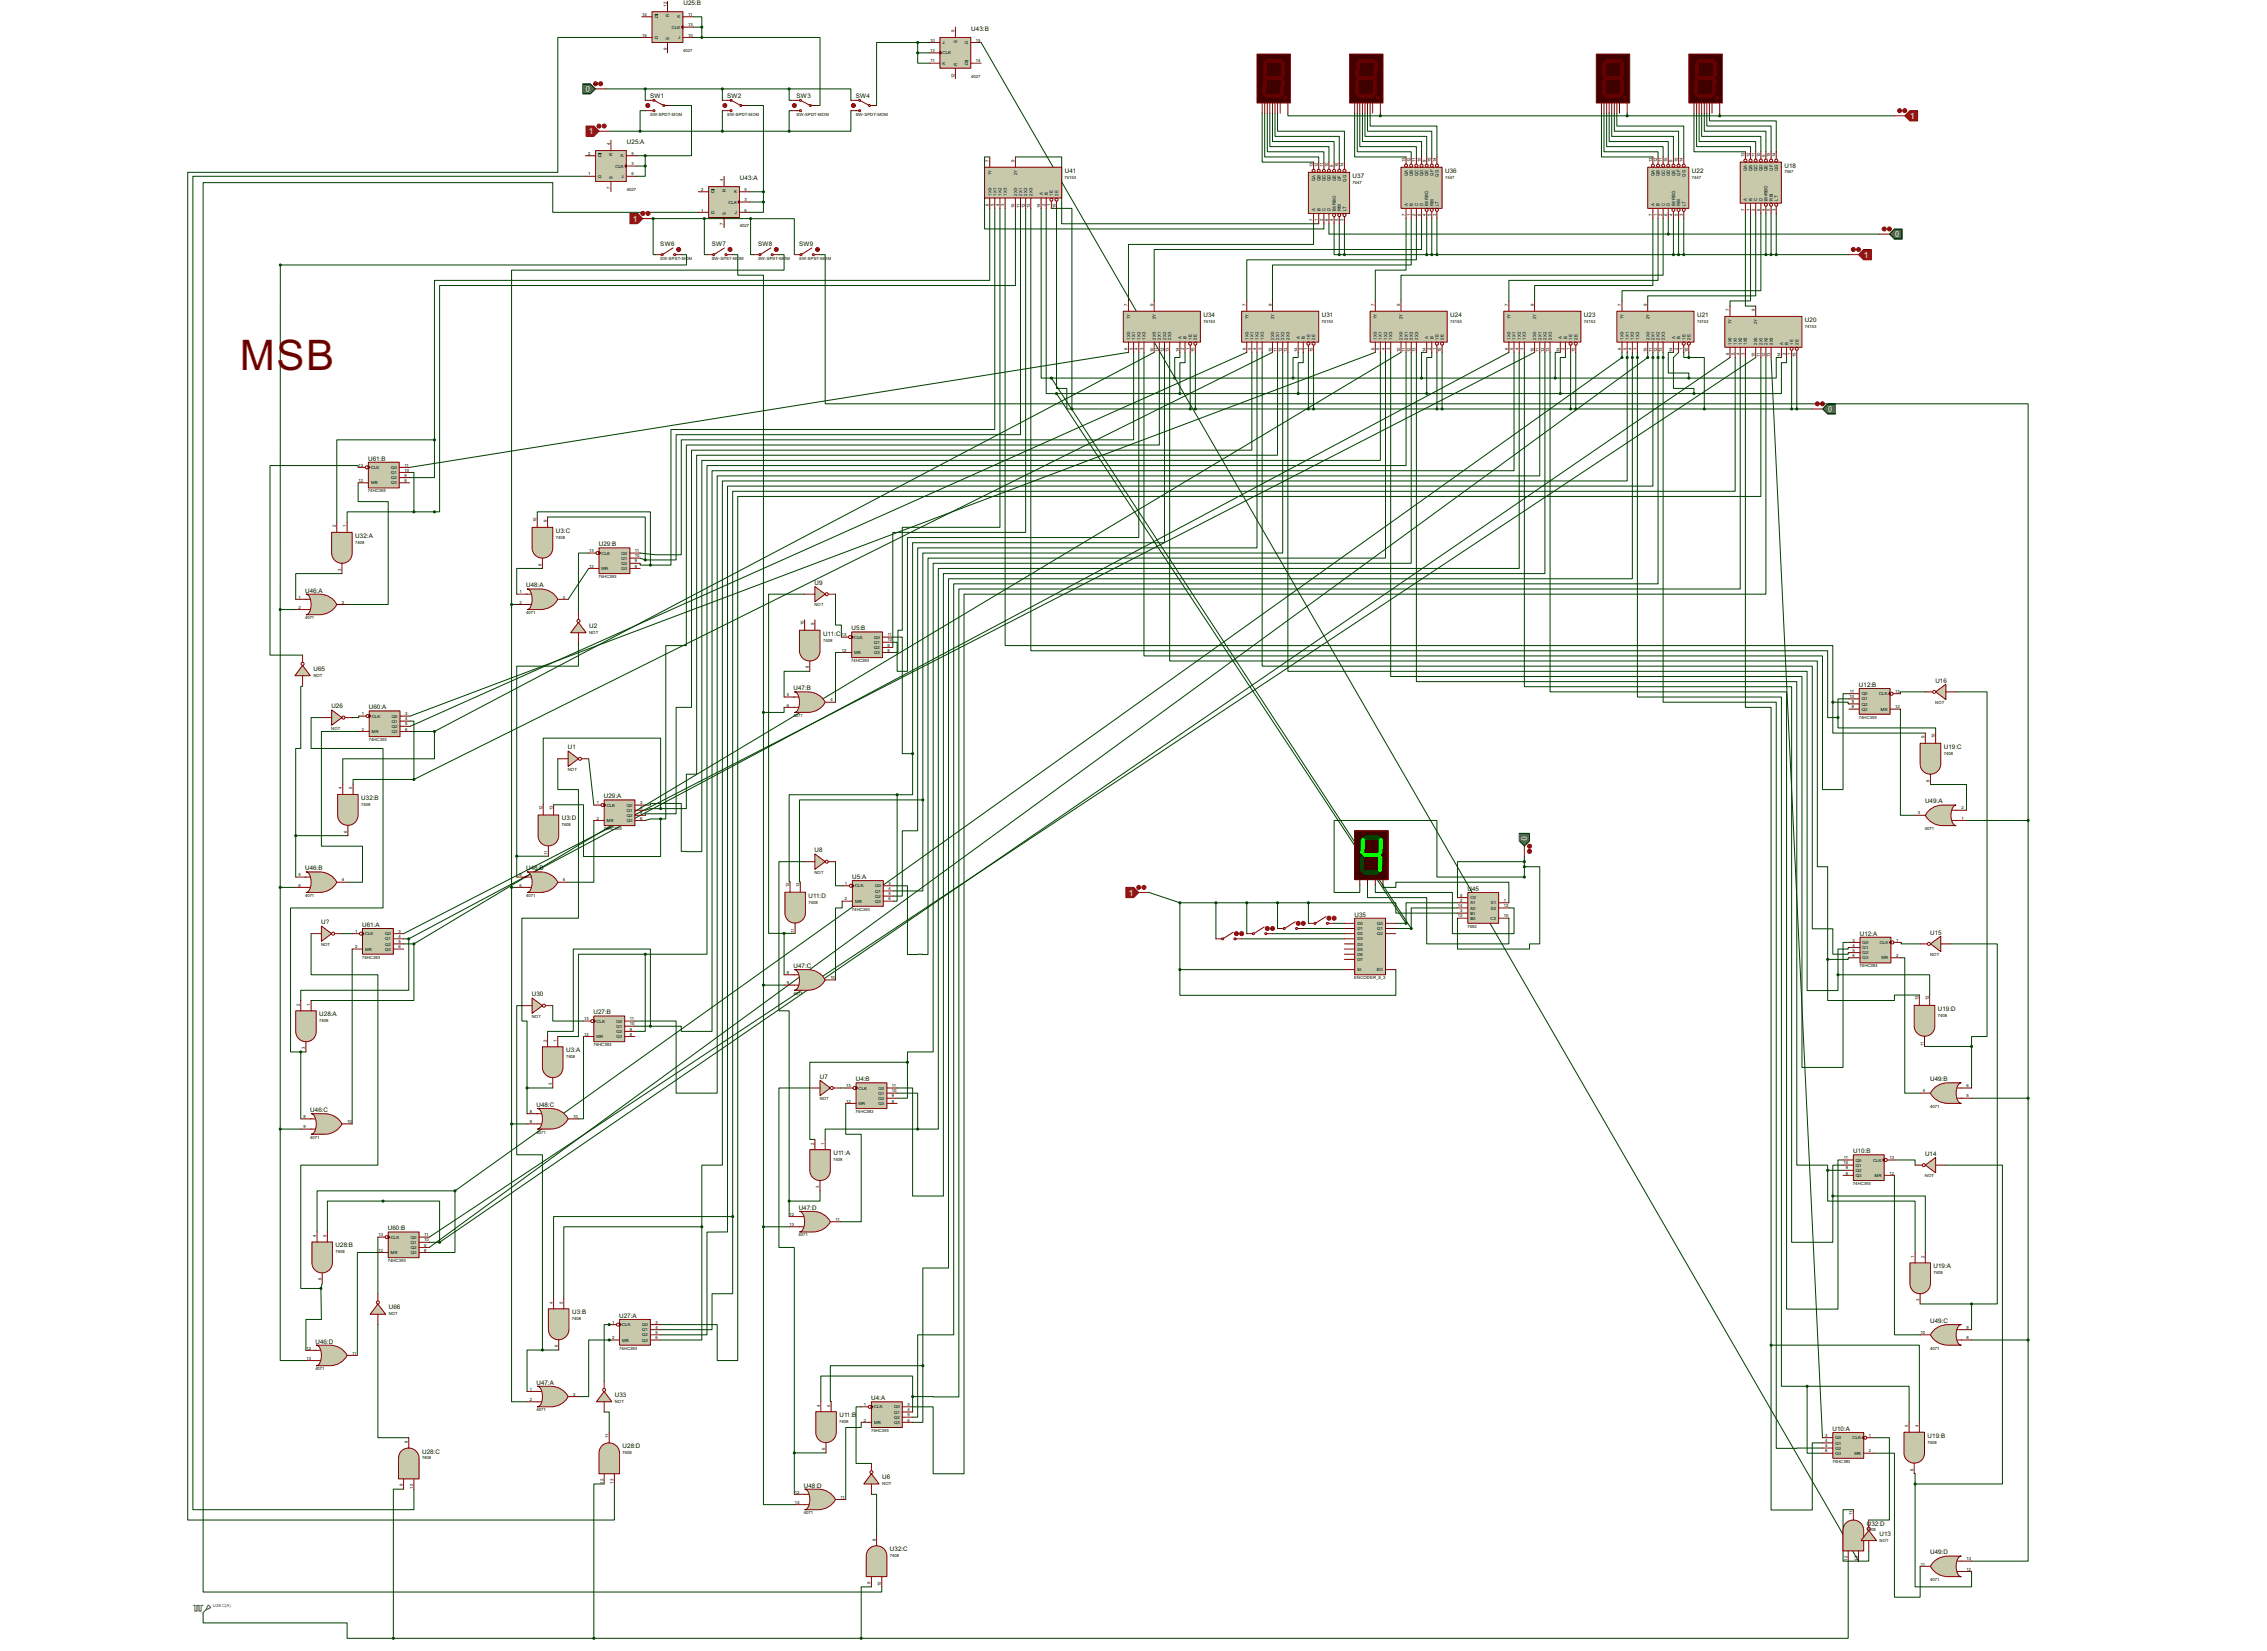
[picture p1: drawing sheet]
<svg xmlns="http://www.w3.org/2000/svg" width="1120mm" height="815mm" viewBox="0 0 1120 815" stroke-linecap="round" stroke-linejoin="round" font-family="sans-serif">
<defs><g id="words">
<text font-size="23.3" fill="#800000" x="119" y="183">MSB</text>
<g font-size="4.8" fill="#c0c0c0">
<text x="289" y="45">0</text>
<text x="944" y="59">1</text>
<text x="291" y="66">1</text>
<text x="313" y="109">1</text>
<text x="936" y="117">0</text>
<text x="921" y="127">1</text>
<text x="903" y="203">0</text>
<text x="752" y="413" transform="rotate(90 752 413)">0</text>
<text x="558" y="442">1</text>
</g>
<g font-size="3.5">
<text x="338" y="2">U25:B</text>
<text x="480" y="15">U43:B</text>
<text x="321" y="48">SW1</text>
<text x="359" y="48">SW2</text>
<text x="394" y="48">SW3</text>
<text x="423" y="48">SW4</text>
<text x="310" y="71">U25:A</text>
<text x="882" y="83">U18</text>
<text x="366" y="89">U43:A</text>
<text x="526" y="85">U41</text>
<text x="668" y="88">U37</text>
<text x="714" y="85">U36</text>
<text x="836" y="85">U22</text>
<text x="326" y="122">SW6</text>
<text x="352" y="122">SW7</text>
<text x="375" y="122">SW8</text>
<text x="395" y="122">SW9</text>
<text x="595" y="156">U34</text>
<text x="653" y="156">U31</text>
<text x="717" y="156">U24</text>
<text x="783" y="156">U23</text>
<text x="839" y="156">U21</text>
<text x="892" y="159">U20</text>
<text x="182" y="227">U61:B</text>
<text x="275" y="263">U3:C</text>
<text x="176" y="266">U32:A</text>
<text x="296" y="270">U29:B</text>
<text x="151" y="293">U46:A</text>
<text x="260" y="290">U48:A</text>
<text x="402" y="289">U9</text>
<text x="291" y="310">U2</text>
<text x="421" y="311">U5:B</text>
<text x="407" y="314">U11:C</text>
<text x="155" y="331">U65</text>
<text x="392" y="341">U47:B</text>
<text x="918" y="339">U12:B</text>
<text x="956" y="337">U16</text>
<text x="164" y="350">U26</text>
<text x="182" y="350">U60:A</text>
<text x="281" y="370">U1</text>
<text x="960" y="370">U19:C</text>
<text x="179" y="395">U32:B</text>
<text x="298" y="394">U29:A</text>
<text x="951" y="397">U49:A</text>
<text x="278" y="405">U3:D</text>
<text x="402" y="421">U8</text>
<text x="151" y="430">U46:B</text>
<text x="260" y="430">U48:B</text>
<text x="421" y="434">U5:A</text>
<text x="399" y="443">U11:D</text>
<text x="725" y="440">U45</text>
<text x="669" y="453">U35</text>
<text x="159" y="456">U?</text>
<text x="179" y="458">U61:A</text>
<text x="954" y="462">U15</text>
<text x="919" y="462">U12:A</text>
<text x="392" y="478">U47:C</text>
<text x="263" y="492">U30</text>
<text x="158" y="502">U28:A</text>
<text x="293" y="501">U27:B</text>
<text x="957" y="499">U19:D</text>
<text x="280" y="520">U3:A</text>
<text x="405" y="533">U7</text>
<text x="423" y="534">U4:B</text>
<text x="954" y="534">U49:B</text>
<text x="153" y="549">U46:C</text>
<text x="265" y="547">U48:C</text>
<text x="916" y="569">U10:B</text>
<text x="412" y="570">U11:A</text>
<text x="951" y="571">U14</text>
<text x="395" y="597">U47:D</text>
<text x="192" y="608">U60:B</text>
<text x="166" y="616">U28:B</text>
<text x="955" y="626">U19:A</text>
<text x="192" y="647">U66</text>
<text x="283" y="649">U3:B</text>
<text x="306" y="651">U27:A</text>
<text x="954" y="653">U49:C</text>
<text x="156" y="663">U46:D</text>
<text x="265" y="684">U47:A</text>
<text x="304" y="690">U33</text>
<text x="430" y="691">U4:A</text>
<text x="415" y="700">U11:B</text>
<text x="905" y="707">U10:A</text>
<text x="952" y="710">U19:B</text>
<text x="209" y="718">U28:C</text>
<text x="308" y="715">U28:D</text>
<text x="436" y="730">U6</text>
<text x="397" y="735">U48:D</text>
<text x="922" y="753">U32:D</text>
<text x="929" y="758">U13</text>
<text x="440" y="766">U32:C</text>
<text x="954" y="768">U49:D</text>
</g>
<g font-size="2.4">
<text x="329" y="3" transform="rotate(-90 329 3)">12</text>
<text x="317" y="8">14</text>
<text x="323" y="9">Q</text>
<text x="331" y="9" transform="rotate(-90 331 9)">R</text>
<text x="335" y="9">K</text>
<text x="340" y="8">11</text>
<text x="332" y="14">CLK</text>
<text x="340" y="13">13</text>
<text x="472" y="16" transform="rotate(-90 472 16)">9</text>
<text x="317" y="18">15</text>
<text x="323" y="19">Q</text>
<text x="331" y="20" transform="rotate(-90 331 20)">S</text>
<text x="335" y="19">J</text>
<text x="340" y="18">10</text>
<text x="460" y="21">10</text>
<text x="466" y="22">J</text>
<text x="473" y="21" transform="rotate(-90 473 21)">S</text>
<text x="477" y="22">Q</text>
<text x="482" y="21">15</text>
<text x="329" y="25" transform="rotate(-90 329 25)">9</text>
<text x="338" y="26">4027</text>
<text x="460" y="26">13</text>
<text x="466" y="27">CLK</text>
<text x="460" y="31">11</text>
<text x="466" y="32">K</text>
<text x="473" y="32" transform="rotate(-90 473 32)">R</text>
<text x="477" y="32">Q</text>
<text x="482" y="31">14</text>
<text x="472" y="39" transform="rotate(-90 472 39)">12</text>
<text x="480" y="38">4027</text>
<text x="321" y="57">SW-SPDT-MOM</text>
<text x="359" y="57">SW-SPDT-MOM</text>
<text x="394" y="57">SW-SPDT-MOM</text>
<text x="423" y="57">SW-SPDT-MOM</text>
<text x="301" y="72" transform="rotate(-90 301 72)">4</text>
<text x="291" y="76">2</text>
<text x="296" y="78">Q</text>
<text x="303" y="77" transform="rotate(-90 303 77)">R</text>
<text x="307" y="78">K</text>
<text x="312" y="76">5</text>
<text x="862" y="78" transform="rotate(-90 862 78)">13</text>
<text x="865" y="78" transform="rotate(-90 865 78)">12</text>
<text x="867" y="78" transform="rotate(-90 867 78)">11</text>
<text x="870" y="78" transform="rotate(-90 870 78)">10</text>
<text x="872" y="77" transform="rotate(-90 872 77)">9</text>
<text x="875" y="78" transform="rotate(-90 875 78)">15</text>
<text x="877" y="78" transform="rotate(-90 877 78)">14</text>
<text x="304" y="83">CLK</text>
<text x="312" y="82">3</text>
<text x="489" y="80" transform="rotate(-90 489 80)">7</text>
<text x="501" y="80" transform="rotate(-90 501 80)">9</text>
<text x="649" y="83" transform="rotate(-90 649 83)">13</text>
<text x="651" y="83" transform="rotate(-90 651 83)">12</text>
<text x="654" y="83" transform="rotate(-90 654 83)">11</text>
<text x="656" y="83" transform="rotate(-90 656 83)">10</text>
<text x="659" y="83" transform="rotate(-90 659 83)">9</text>
<text x="661" y="83" transform="rotate(-90 661 83)">15</text>
<text x="664" y="83" transform="rotate(-90 664 83)">14</text>
<text x="694" y="80" transform="rotate(-90 694 80)">13</text>
<text x="697" y="80" transform="rotate(-90 697 80)">12</text>
<text x="699" y="80" transform="rotate(-90 699 80)">11</text>
<text x="702" y="80" transform="rotate(-90 702 80)">10</text>
<text x="705" y="80" transform="rotate(-90 705 80)">9</text>
<text x="707" y="80" transform="rotate(-90 707 80)">15</text>
<text x="710" y="80" transform="rotate(-90 710 80)">14</text>
<text x="816" y="80" transform="rotate(-90 816 80)">13</text>
<text x="819" y="80" transform="rotate(-90 819 80)">12</text>
<text x="821" y="80" transform="rotate(-90 821 80)">11</text>
<text x="824" y="80" transform="rotate(-90 824 80)">10</text>
<text x="826" y="80" transform="rotate(-90 826 80)">9</text>
<text x="829" y="80" transform="rotate(-90 829 80)">15</text>
<text x="831" y="80" transform="rotate(-90 831 80)">14</text>
<text x="291" y="87">1</text>
<text x="296" y="88">Q</text>
<text x="303" y="88" transform="rotate(-90 303 88)">S</text>
<text x="307" y="88">J</text>
<text x="312" y="87">6</text>
<text x="357" y="90" transform="rotate(-90 357 90)">4</text>
<text x="490" y="86" transform="rotate(-90 490 86)">1Y</text>
<text x="503" y="86" transform="rotate(-90 503 86)">2Y</text>
<text x="526" y="88">74153</text>
<text x="650" y="90" transform="rotate(-90 650 90)">QA</text>
<text x="652" y="90" transform="rotate(-90 652 90)">QB</text>
<text x="655" y="90" transform="rotate(-90 655 90)">QC</text>
<text x="657" y="90" transform="rotate(-90 657 90)">QD</text>
<text x="660" y="90" transform="rotate(-90 660 90)">QE</text>
<text x="663" y="89" transform="rotate(-90 663 89)">QF</text>
<text x="665" y="90" transform="rotate(-90 665 90)">QG</text>
<text x="696" y="87" transform="rotate(-90 696 87)">QA</text>
<text x="698" y="87" transform="rotate(-90 698 87)">QB</text>
<text x="701" y="87" transform="rotate(-90 701 87)">QC</text>
<text x="703" y="87" transform="rotate(-90 703 87)">QD</text>
<text x="706" y="87" transform="rotate(-90 706 87)">QE</text>
<text x="708" y="87" transform="rotate(-90 708 87)">QF</text>
<text x="711" y="87" transform="rotate(-90 711 87)">QG</text>
<text x="714" y="88">7447</text>
<text x="817" y="87" transform="rotate(-90 817 87)">QA</text>
<text x="820" y="87" transform="rotate(-90 820 87)">QB</text>
<text x="823" y="87" transform="rotate(-90 823 87)">QC</text>
<text x="825" y="87" transform="rotate(-90 825 87)">QD</text>
<text x="828" y="87" transform="rotate(-90 828 87)">QE</text>
<text x="830" y="87" transform="rotate(-90 830 87)">QF</text>
<text x="833" y="87" transform="rotate(-90 833 87)">QG</text>
<text x="836" y="88">7447</text>
<text x="863" y="84" transform="rotate(-90 863 84)">QA</text>
<text x="866" y="84" transform="rotate(-90 866 84)">QB</text>
<text x="868" y="85" transform="rotate(-90 868 85)">QC</text>
<text x="871" y="85" transform="rotate(-90 871 85)">QD</text>
<text x="873" y="84" transform="rotate(-90 873 84)">QE</text>
<text x="876" y="84" transform="rotate(-90 876 84)">QF</text>
<text x="878" y="85" transform="rotate(-90 878 85)">QG</text>
<text x="882" y="86">7447</text>
<text x="301" y="93" transform="rotate(-90 301 93)">7</text>
<text x="310" y="94">4027</text>
<text x="346" y="94">2</text>
<text x="351" y="96">Q</text>
<text x="359" y="95" transform="rotate(-90 359 95)">R</text>
<text x="363" y="96">K</text>
<text x="368" y="94">5</text>
<text x="668" y="91">7447</text>
<text x="360" y="101">CLK</text>
<text x="368" y="99">3</text>
<text x="489" y="102" transform="rotate(-90 489 102)">6</text>
<text x="490" y="97" transform="rotate(-90 490 97)">1X0</text>
<text x="491" y="102" transform="rotate(-90 491 102)">5</text>
<text x="492" y="97" transform="rotate(-90 492 97)">1X1</text>
<text x="494" y="102" transform="rotate(-90 494 102)">4</text>
<text x="495" y="97" transform="rotate(-90 495 97)">1X2</text>
<text x="496" y="102" transform="rotate(-90 496 102)">3</text>
<text x="497" y="97" transform="rotate(-90 497 97)">1X3</text>
<text x="503" y="97" transform="rotate(-90 503 97)">2X0</text>
<text x="505" y="97" transform="rotate(-90 505 97)">2X1</text>
<text x="508" y="97" transform="rotate(-90 508 97)">2X2</text>
<text x="510" y="97" transform="rotate(-90 510 97)">2X3</text>
<text x="515" y="97" transform="rotate(-90 515 97)">A</text>
<text x="517" y="102" transform="rotate(-90 517 102)">2</text>
<text x="518" y="97" transform="rotate(-90 518 97)">B</text>
<text x="519" y="102" transform="rotate(-90 519 102)">1</text>
<text x="520" y="97" transform="rotate(-90 520 97)">1E</text>
<text x="523" y="97" transform="rotate(-90 523 97)">2E</text>
<text x="696" y="102" transform="rotate(-90 696 102)">A</text>
<text x="698" y="102" transform="rotate(-90 698 102)">B</text>
<text x="701" y="102" transform="rotate(-90 701 102)">C</text>
<text x="703" y="102" transform="rotate(-90 703 102)">D</text>
<text x="706" y="102" transform="rotate(-90 706 102)">BI/RBO</text>
<text x="708" y="102" transform="rotate(-90 708 102)">RBI</text>
<text x="711" y="102" transform="rotate(-90 711 102)">LT</text>
<text x="817" y="102" transform="rotate(-90 817 102)">A</text>
<text x="820" y="102" transform="rotate(-90 820 102)">B</text>
<text x="823" y="102" transform="rotate(-90 823 102)">C</text>
<text x="825" y="102" transform="rotate(-90 825 102)">D</text>
<text x="828" y="102" transform="rotate(-90 828 102)">BI/RBO</text>
<text x="830" y="102" transform="rotate(-90 830 102)">RBI</text>
<text x="833" y="102" transform="rotate(-90 833 102)">LT</text>
<text x="863" y="99" transform="rotate(-90 863 99)">A</text>
<text x="866" y="99" transform="rotate(-90 866 99)">B</text>
<text x="868" y="99" transform="rotate(-90 868 99)">C</text>
<text x="871" y="99" transform="rotate(-90 871 99)">D</text>
<text x="873" y="99" transform="rotate(-90 873 99)">BI/RBO</text>
<text x="876" y="99" transform="rotate(-90 876 99)">RBI</text>
<text x="878" y="99" transform="rotate(-90 878 99)">LT</text>
<text x="346" y="104">1</text>
<text x="351" y="106">Q</text>
<text x="359" y="106" transform="rotate(-90 359 106)">S</text>
<text x="363" y="106">J</text>
<text x="368" y="104">6</text>
<text x="501" y="103" transform="rotate(-90 501 103)">10</text>
<text x="504" y="102" transform="rotate(-90 504 102)">11</text>
<text x="506" y="103" transform="rotate(-90 506 103)">12</text>
<text x="509" y="103" transform="rotate(-90 509 103)">13</text>
<text x="514" y="103" transform="rotate(-90 514 103)">14</text>
<text x="522" y="103" transform="rotate(-90 522 103)">15</text>
<text x="650" y="104" transform="rotate(-90 650 104)">A</text>
<text x="652" y="104" transform="rotate(-90 652 104)">B</text>
<text x="655" y="104" transform="rotate(-90 655 104)">C</text>
<text x="657" y="104" transform="rotate(-90 657 104)">D</text>
<text x="660" y="104" transform="rotate(-90 660 104)">BI/RBO</text>
<text x="663" y="104" transform="rotate(-90 663 104)">RBI</text>
<text x="665" y="104" transform="rotate(-90 665 104)">LT</text>
<text x="694" y="107" transform="rotate(-90 694 107)">7</text>
<text x="697" y="107" transform="rotate(-90 697 107)">1</text>
<text x="699" y="107" transform="rotate(-90 699 107)">2</text>
<text x="702" y="107" transform="rotate(-90 702 107)">6</text>
<text x="705" y="107" transform="rotate(-90 705 107)">4</text>
<text x="707" y="107" transform="rotate(-90 707 107)">5</text>
<text x="710" y="107" transform="rotate(-90 710 107)">3</text>
<text x="816" y="107" transform="rotate(-90 816 107)">7</text>
<text x="819" y="107" transform="rotate(-90 819 107)">1</text>
<text x="821" y="107" transform="rotate(-90 821 107)">2</text>
<text x="824" y="107" transform="rotate(-90 824 107)">6</text>
<text x="826" y="107" transform="rotate(-90 826 107)">4</text>
<text x="829" y="107" transform="rotate(-90 829 107)">5</text>
<text x="832" y="107" transform="rotate(-90 832 107)">3</text>
<text x="862" y="104" transform="rotate(-90 862 104)">7</text>
<text x="865" y="104" transform="rotate(-90 865 104)">1</text>
<text x="867" y="104" transform="rotate(-90 867 104)">2</text>
<text x="870" y="104" transform="rotate(-90 870 104)">6</text>
<text x="872" y="104" transform="rotate(-90 872 104)">4</text>
<text x="875" y="104" transform="rotate(-90 875 104)">5</text>
<text x="877" y="104" transform="rotate(-90 877 104)">3</text>
<text x="357" y="111" transform="rotate(-90 357 111)">7</text>
<text x="366" y="112">4027</text>
<text x="649" y="109" transform="rotate(-90 649 109)">7</text>
<text x="651" y="109" transform="rotate(-90 651 109)">1</text>
<text x="654" y="109" transform="rotate(-90 654 109)">2</text>
<text x="656" y="109" transform="rotate(-90 656 109)">6</text>
<text x="659" y="109" transform="rotate(-90 659 109)">4</text>
<text x="661" y="109" transform="rotate(-90 661 109)">5</text>
<text x="664" y="109" transform="rotate(-90 664 109)">3</text>
<text x="326" y="128">SW-SPST-MOM</text>
<text x="352" y="128">SW-SPST-MOM</text>
<text x="375" y="128">SW-SPST-MOM</text>
<text x="395" y="128">SW-SPST-MOM</text>
<text x="557" y="151" transform="rotate(-90 557 151)">7</text>
<text x="570" y="151" transform="rotate(-90 570 151)">9</text>
<text x="616" y="151" transform="rotate(-90 616 151)">7</text>
<text x="628" y="151" transform="rotate(-90 628 151)">9</text>
<text x="679" y="151" transform="rotate(-90 679 151)">7</text>
<text x="692" y="151" transform="rotate(-90 692 151)">9</text>
<text x="745" y="151" transform="rotate(-90 745 151)">7</text>
<text x="758" y="151" transform="rotate(-90 758 151)">9</text>
<text x="801" y="151" transform="rotate(-90 801 151)">7</text>
<text x="814" y="151" transform="rotate(-90 814 151)">9</text>
<text x="854" y="154" transform="rotate(-90 854 154)">7</text>
<text x="867" y="154" transform="rotate(-90 867 154)">9</text>
<text x="558" y="158" transform="rotate(-90 558 158)">1Y</text>
<text x="571" y="158" transform="rotate(-90 571 158)">2Y</text>
<text x="595" y="159">74153</text>
<text x="617" y="158" transform="rotate(-90 617 158)">1Y</text>
<text x="629" y="158" transform="rotate(-90 629 158)">2Y</text>
<text x="653" y="159">74153</text>
<text x="680" y="158" transform="rotate(-90 680 158)">1Y</text>
<text x="693" y="158" transform="rotate(-90 693 158)">2Y</text>
<text x="717" y="159">74153</text>
<text x="746" y="158" transform="rotate(-90 746 158)">1Y</text>
<text x="759" y="158" transform="rotate(-90 759 158)">2Y</text>
<text x="783" y="159">74153</text>
<text x="802" y="158" transform="rotate(-90 802 158)">1Y</text>
<text x="815" y="158" transform="rotate(-90 815 158)">2Y</text>
<text x="838" y="159">74153</text>
<text x="856" y="160" transform="rotate(-90 856 160)">1Y</text>
<text x="868" y="160" transform="rotate(-90 868 160)">2Y</text>
<text x="892" y="162">74153</text>
<text x="558" y="168" transform="rotate(-90 558 168)">1X0</text>
<text x="561" y="168" transform="rotate(-90 561 168)">1X1</text>
<text x="563" y="168" transform="rotate(-90 563 168)">1X2</text>
<text x="566" y="168" transform="rotate(-90 566 168)">1X3</text>
<text x="571" y="168" transform="rotate(-90 571 168)">2X0</text>
<text x="574" y="168" transform="rotate(-90 574 168)">2X1</text>
<text x="576" y="168" transform="rotate(-90 576 168)">2X2</text>
<text x="579" y="168" transform="rotate(-90 579 168)">2X3</text>
<text x="584" y="168" transform="rotate(-90 584 168)">A</text>
<text x="586" y="168" transform="rotate(-90 586 168)">B</text>
<text x="589" y="168" transform="rotate(-90 589 168)">1E</text>
<text x="591" y="168" transform="rotate(-90 591 168)">2E</text>
<text x="617" y="168" transform="rotate(-90 617 168)">1X0</text>
<text x="619" y="168" transform="rotate(-90 619 168)">1X1</text>
<text x="622" y="168" transform="rotate(-90 622 168)">1X2</text>
<text x="624" y="168" transform="rotate(-90 624 168)">1X3</text>
<text x="630" y="168" transform="rotate(-90 630 168)">2X0</text>
<text x="632" y="168" transform="rotate(-90 632 168)">2X1</text>
<text x="635" y="168" transform="rotate(-90 635 168)">2X2</text>
<text x="637" y="168" transform="rotate(-90 637 168)">2X3</text>
<text x="642" y="168" transform="rotate(-90 642 168)">A</text>
<text x="645" y="168" transform="rotate(-90 645 168)">B</text>
<text x="647" y="168" transform="rotate(-90 647 168)">1E</text>
<text x="650" y="168" transform="rotate(-90 650 168)">2E</text>
<text x="680" y="168" transform="rotate(-90 680 168)">1X0</text>
<text x="683" y="168" transform="rotate(-90 683 168)">1X1</text>
<text x="685" y="168" transform="rotate(-90 685 168)">1X2</text>
<text x="688" y="168" transform="rotate(-90 688 168)">1X3</text>
<text x="693" y="168" transform="rotate(-90 693 168)">2X0</text>
<text x="696" y="168" transform="rotate(-90 696 168)">2X1</text>
<text x="698" y="168" transform="rotate(-90 698 168)">2X2</text>
<text x="701" y="168" transform="rotate(-90 701 168)">2X3</text>
<text x="706" y="168" transform="rotate(-90 706 168)">A</text>
<text x="708" y="168" transform="rotate(-90 708 168)">B</text>
<text x="711" y="168" transform="rotate(-90 711 168)">1E</text>
<text x="713" y="168" transform="rotate(-90 713 168)">2E</text>
<text x="746" y="168" transform="rotate(-90 746 168)">1X0</text>
<text x="749" y="168" transform="rotate(-90 749 168)">1X1</text>
<text x="751" y="168" transform="rotate(-90 751 168)">1X2</text>
<text x="754" y="168" transform="rotate(-90 754 168)">1X3</text>
<text x="759" y="168" transform="rotate(-90 759 168)">2X0</text>
<text x="762" y="168" transform="rotate(-90 762 168)">2X1</text>
<text x="764" y="168" transform="rotate(-90 764 168)">2X2</text>
<text x="767" y="168" transform="rotate(-90 767 168)">2X3</text>
<text x="772" y="168" transform="rotate(-90 772 168)">A</text>
<text x="774" y="168" transform="rotate(-90 774 168)">B</text>
<text x="777" y="168" transform="rotate(-90 777 168)">1E</text>
<text x="779" y="168" transform="rotate(-90 779 168)">2E</text>
<text x="802" y="168" transform="rotate(-90 802 168)">1X0</text>
<text x="805" y="168" transform="rotate(-90 805 168)">1X1</text>
<text x="807" y="168" transform="rotate(-90 807 168)">1X2</text>
<text x="810" y="168" transform="rotate(-90 810 168)">1X3</text>
<text x="815" y="168" transform="rotate(-90 815 168)">2X0</text>
<text x="817" y="168" transform="rotate(-90 817 168)">2X1</text>
<text x="820" y="168" transform="rotate(-90 820 168)">2X2</text>
<text x="823" y="168" transform="rotate(-90 823 168)">2X3</text>
<text x="828" y="168" transform="rotate(-90 828 168)">A</text>
<text x="830" y="168" transform="rotate(-90 830 168)">B</text>
<text x="833" y="168" transform="rotate(-90 833 168)">1E</text>
<text x="835" y="168" transform="rotate(-90 835 168)">2E</text>
<text x="557" y="173" transform="rotate(-90 557 173)">6</text>
<text x="560" y="173" transform="rotate(-90 560 173)">5</text>
<text x="562" y="173" transform="rotate(-90 562 173)">4</text>
<text x="565" y="173" transform="rotate(-90 565 173)">3</text>
<text x="570" y="174" transform="rotate(-90 570 174)">10</text>
<text x="572" y="174" transform="rotate(-90 572 174)">11</text>
<text x="575" y="174" transform="rotate(-90 575 174)">12</text>
<text x="578" y="174" transform="rotate(-90 578 174)">13</text>
<text x="583" y="174" transform="rotate(-90 583 174)">14</text>
<text x="585" y="173" transform="rotate(-90 585 173)">2</text>
<text x="588" y="173" transform="rotate(-90 588 173)">1</text>
<text x="590" y="174" transform="rotate(-90 590 174)">15</text>
<text x="616" y="173" transform="rotate(-90 616 173)">6</text>
<text x="618" y="173" transform="rotate(-90 618 173)">5</text>
<text x="621" y="173" transform="rotate(-90 621 173)">4</text>
<text x="623" y="173" transform="rotate(-90 623 173)">3</text>
<text x="628" y="174" transform="rotate(-90 628 174)">10</text>
<text x="631" y="174" transform="rotate(-90 631 174)">11</text>
<text x="633" y="174" transform="rotate(-90 633 174)">12</text>
<text x="636" y="174" transform="rotate(-90 636 174)">13</text>
<text x="641" y="174" transform="rotate(-90 641 174)">14</text>
<text x="644" y="173" transform="rotate(-90 644 173)">2</text>
<text x="646" y="173" transform="rotate(-90 646 173)">1</text>
<text x="649" y="174" transform="rotate(-90 649 174)">15</text>
<text x="679" y="173" transform="rotate(-90 679 173)">6</text>
<text x="682" y="173" transform="rotate(-90 682 173)">5</text>
<text x="684" y="173" transform="rotate(-90 684 173)">4</text>
<text x="687" y="173" transform="rotate(-90 687 173)">3</text>
<text x="692" y="174" transform="rotate(-90 692 174)">10</text>
<text x="694" y="174" transform="rotate(-90 694 174)">11</text>
<text x="697" y="174" transform="rotate(-90 697 174)">12</text>
<text x="699" y="174" transform="rotate(-90 699 174)">13</text>
<text x="705" y="174" transform="rotate(-90 705 174)">14</text>
<text x="707" y="173" transform="rotate(-90 707 173)">2</text>
<text x="710" y="173" transform="rotate(-90 710 173)">1</text>
<text x="712" y="174" transform="rotate(-90 712 174)">15</text>
<text x="745" y="173" transform="rotate(-90 745 173)">6</text>
<text x="748" y="173" transform="rotate(-90 748 173)">5</text>
<text x="750" y="173" transform="rotate(-90 750 173)">4</text>
<text x="753" y="173" transform="rotate(-90 753 173)">3</text>
<text x="758" y="174" transform="rotate(-90 758 174)">10</text>
<text x="760" y="174" transform="rotate(-90 760 174)">11</text>
<text x="763" y="174" transform="rotate(-90 763 174)">12</text>
<text x="765" y="174" transform="rotate(-90 765 174)">13</text>
<text x="770" y="174" transform="rotate(-90 770 174)">14</text>
<text x="773" y="173" transform="rotate(-90 773 173)">2</text>
<text x="776" y="173" transform="rotate(-90 776 173)">1</text>
<text x="778" y="174" transform="rotate(-90 778 174)">15</text>
<text x="801" y="173" transform="rotate(-90 801 173)">6</text>
<text x="804" y="173" transform="rotate(-90 804 173)">5</text>
<text x="806" y="173" transform="rotate(-90 806 173)">4</text>
<text x="809" y="173" transform="rotate(-90 809 173)">3</text>
<text x="814" y="174" transform="rotate(-90 814 174)">10</text>
<text x="816" y="174" transform="rotate(-90 816 174)">11</text>
<text x="819" y="174" transform="rotate(-90 819 174)">12</text>
<text x="821" y="174" transform="rotate(-90 821 174)">13</text>
<text x="826" y="174" transform="rotate(-90 826 174)">14</text>
<text x="829" y="173" transform="rotate(-90 829 173)">2</text>
<text x="832" y="173" transform="rotate(-90 832 173)">1</text>
<text x="834" y="174" transform="rotate(-90 834 174)">15</text>
<text x="856" y="170" transform="rotate(-90 856 170)">1X0</text>
<text x="858" y="170" transform="rotate(-90 858 170)">1X1</text>
<text x="861" y="170" transform="rotate(-90 861 170)">1X2</text>
<text x="863" y="170" transform="rotate(-90 863 170)">1X3</text>
<text x="868" y="170" transform="rotate(-90 868 170)">2X0</text>
<text x="871" y="170" transform="rotate(-90 871 170)">2X1</text>
<text x="873" y="170" transform="rotate(-90 873 170)">2X2</text>
<text x="876" y="170" transform="rotate(-90 876 170)">2X3</text>
<text x="881" y="170" transform="rotate(-90 881 170)">A</text>
<text x="884" y="170" transform="rotate(-90 884 170)">B</text>
<text x="886" y="170" transform="rotate(-90 886 170)">1E</text>
<text x="889" y="170" transform="rotate(-90 889 170)">2E</text>
<text x="854" y="175" transform="rotate(-90 854 175)">6</text>
<text x="857" y="175" transform="rotate(-90 857 175)">5</text>
<text x="859" y="175" transform="rotate(-90 859 175)">4</text>
<text x="862" y="175" transform="rotate(-90 862 175)">3</text>
<text x="867" y="176" transform="rotate(-90 867 176)">10</text>
<text x="870" y="176" transform="rotate(-90 870 176)">11</text>
<text x="872" y="176" transform="rotate(-90 872 176)">12</text>
<text x="875" y="176" transform="rotate(-90 875 176)">13</text>
<text x="880" y="176" transform="rotate(-90 880 176)">14</text>
<text x="882" y="175" transform="rotate(-90 882 175)">2</text>
<text x="885" y="175" transform="rotate(-90 885 175)">1</text>
<text x="887" y="176" transform="rotate(-90 887 176)">15</text>
<text x="177" y="230">13</text>
<text x="183" y="232">CLK</text>
<text x="193" y="232">Q0</text>
<text x="200" y="230">11</text>
<text x="200" y="233">10</text>
<text x="177" y="238">12</text>
<text x="183" y="239">MR</text>
<text x="193" y="234">Q1</text>
<text x="193" y="237">Q2</text>
<text x="193" y="239">Q3</text>
<text x="200" y="235">9</text>
<text x="200" y="238">8</text>
<text x="182" y="243">74HC393</text>
<text x="265" y="258" transform="rotate(-90 265 258)">10</text>
<text x="270" y="258" transform="rotate(-90 270 258)">9</text>
<text x="166" y="260" transform="rotate(-90 166 260)">2</text>
<text x="171" y="260" transform="rotate(-90 171 260)">1</text>
<text x="176" y="269">7408</text>
<text x="275" y="266">7408</text>
<text x="291" y="273">13</text>
<text x="297" y="274">CLK</text>
<text x="307" y="274">Q0</text>
<text x="314" y="273">11</text>
<text x="314" y="275">10</text>
<text x="169" y="282" transform="rotate(-90 169 282)">3</text>
<text x="268" y="279" transform="rotate(-90 268 279)">8</text>
<text x="291" y="280">12</text>
<text x="297" y="282">MR</text>
<text x="307" y="276">Q1</text>
<text x="307" y="279">Q2</text>
<text x="307" y="282">Q3</text>
<text x="314" y="278">9</text>
<text x="314" y="280">8</text>
<text x="296" y="285">74HC393</text>
<text x="257" y="293">1</text>
<text x="147" y="296">1</text>
<text x="169" y="298">3</text>
<text x="257" y="298">2</text>
<text x="278" y="296">3</text>
<text x="402" y="299">NOT</text>
<text x="147" y="301">2</text>
<text x="151" y="306">4071</text>
<text x="260" y="303">4071</text>
<text x="397" y="309" transform="rotate(-90 397 309)">10</text>
<text x="402" y="309" transform="rotate(-90 402 309)">9</text>
<text x="291" y="313">NOT</text>
<text x="407" y="317">7408</text>
<text x="416" y="314">13</text>
<text x="422" y="315">CLK</text>
<text x="432" y="315">Q0</text>
<text x="432" y="318">Q1</text>
<text x="439" y="314">11</text>
<text x="439" y="317">10</text>
<text x="416" y="322">12</text>
<text x="422" y="323">MR</text>
<text x="432" y="320">Q2</text>
<text x="432" y="323">Q3</text>
<text x="439" y="319">9</text>
<text x="439" y="322">8</text>
<text x="421" y="327">74HC393</text>
<text x="155" y="334">NOT</text>
<text x="400" y="330" transform="rotate(-90 400 330)">8</text>
<text x="389" y="344">5</text>
<text x="410" y="346">4</text>
<text x="914" y="345">10</text>
<text x="914" y="342">11</text>
<text x="915" y="347">9</text>
<text x="920" y="343">Q0</text>
<text x="920" y="346">Q1</text>
<text x="928" y="343">CLK</text>
<text x="936" y="342">13</text>
<text x="956" y="348">NOT</text>
<text x="179" y="353">1</text>
<text x="200" y="353">3</text>
<text x="389" y="349">6</text>
<text x="915" y="350">8</text>
<text x="920" y="348">Q2</text>
<text x="920" y="351">Q3</text>
<text x="929" y="351">MR</text>
<text x="936" y="350">12</text>
<text x="184" y="354">CLK</text>
<text x="194" y="354">Q0</text>
<text x="194" y="357">Q1</text>
<text x="194" y="359">Q2</text>
<text x="200" y="356">4</text>
<text x="200" y="358">5</text>
<text x="392" y="354">4071</text>
<text x="918" y="355">74HC393</text>
<text x="164" y="360">NOT</text>
<text x="179" y="361">2</text>
<text x="182" y="366">74HC393</text>
<text x="184" y="362">MR</text>
<text x="194" y="362">Q3</text>
<text x="200" y="361">6</text>
<text x="951" y="364" transform="rotate(-90 951 364)">9</text>
<text x="956" y="365" transform="rotate(-90 956 365)">10</text>
<text x="960" y="373">7408</text>
<text x="281" y="381">NOT</text>
<text x="169" y="390" transform="rotate(-90 169 390)">4</text>
<text x="174" y="390" transform="rotate(-90 174 390)">5</text>
<text x="953" y="386" transform="rotate(-90 953 386)">8</text>
<text x="178" y="398">7408</text>
<text x="268" y="400" transform="rotate(-90 268 400)">12</text>
<text x="273" y="400" transform="rotate(-90 273 400)">13</text>
<text x="295" y="397">1</text>
<text x="300" y="398">CLK</text>
<text x="310" y="398">Q0</text>
<text x="310" y="401">Q1</text>
<text x="316" y="397">3</text>
<text x="316" y="400">4</text>
<text x="969" y="400">2</text>
<text x="295" y="405">2</text>
<text x="300" y="406">MR</text>
<text x="310" y="403">Q2</text>
<text x="310" y="406">Q3</text>
<text x="316" y="402">5</text>
<text x="316" y="405">6</text>
<text x="948" y="402">3</text>
<text x="969" y="405">1</text>
<text x="171" y="411" transform="rotate(-90 171 411)">6</text>
<text x="278" y="408">7408</text>
<text x="298" y="410">74HC393</text>
<text x="951" y="410">4071</text>
<text x="271" y="422" transform="rotate(-90 271 422)">11</text>
<text x="402" y="432">NOT</text>
<text x="147" y="433">5</text>
<text x="147" y="438">6</text>
<text x="169" y="435">4</text>
<text x="257" y="433">5</text>
<text x="257" y="438">6</text>
<text x="278" y="435">4</text>
<text x="417" y="437">1</text>
<text x="439" y="437">3</text>
<text x="151" y="443">4071</text>
<text x="260" y="443">4071</text>
<text x="390" y="438" transform="rotate(-90 390 438)">12</text>
<text x="395" y="438" transform="rotate(-90 395 438)">13</text>
<text x="422" y="438">CLK</text>
<text x="432" y="438">Q0</text>
<text x="432" y="441">Q1</text>
<text x="432" y="443">Q2</text>
<text x="439" y="440">4</text>
<text x="439" y="442">5</text>
<text x="722" y="443">5</text>
<text x="399" y="446">7408</text>
<text x="417" y="445">2</text>
<text x="421" y="450">74HC393</text>
<text x="422" y="446">MR</text>
<text x="432" y="446">Q3</text>
<text x="439" y="445">6</text>
<text x="720" y="448">14</text>
<text x="722" y="445">2</text>
<text x="726" y="444">C0</text>
<text x="726" y="447">A1</text>
<text x="726" y="449">A2</text>
<text x="737" y="447">S1</text>
<text x="737" y="449">S2</text>
<text x="743" y="445">1</text>
<text x="743" y="448">12</text>
<text x="720" y="453">13</text>
<text x="722" y="451">3</text>
<text x="726" y="452">B1</text>
<text x="726" y="454">B2</text>
<text x="736" y="454">C2</text>
<text x="743" y="453">10</text>
<text x="175" y="461">1</text>
<text x="180" y="462">CLK</text>
<text x="190" y="462">Q0</text>
<text x="197" y="461">3</text>
<text x="392" y="460" transform="rotate(-90 392 460)">11</text>
<text x="671" y="457">D0</text>
<text x="671" y="459">D1</text>
<text x="671" y="462">D2</text>
<text x="680" y="457">Q0</text>
<text x="680" y="459">Q1</text>
<text x="680" y="462">Q2</text>
<text x="725" y="458">7482</text>
<text x="159" y="467">NOT</text>
<text x="190" y="464">Q1</text>
<text x="190" y="467">Q2</text>
<text x="197" y="463">4</text>
<text x="197" y="466">5</text>
<text x="671" y="464">D3</text>
<text x="671" y="467">D4</text>
<text x="915" y="465">3</text>
<text x="915" y="468">4</text>
<text x="920" y="466">Q0</text>
<text x="929" y="466">CLK</text>
<text x="937" y="465">1</text>
<text x="175" y="468">2</text>
<text x="179" y="473">74HC393</text>
<text x="180" y="469">MR</text>
<text x="190" y="469">Q3</text>
<text x="197" y="468">6</text>
<text x="671" y="469">D5</text>
<text x="671" y="472">D6</text>
<text x="915" y="470">5</text>
<text x="915" y="473">6</text>
<text x="920" y="469">Q1</text>
<text x="920" y="471">Q2</text>
<text x="920" y="474">Q3</text>
<text x="930" y="474">MR</text>
<text x="937" y="473">2</text>
<text x="954" y="472">NOT</text>
<text x="671" y="475">D7</text>
<text x="671" y="480">EI</text>
<text x="680" y="480">EO</text>
<text x="919" y="478">74HC393</text>
<text x="389" y="481">8</text>
<text x="410" y="484">10</text>
<text x="669" y="484">ENCODER_8_3</text>
<text x="389" y="486">9</text>
<text x="392" y="491">4071</text>
<text x="148" y="497" transform="rotate(-90 148 497)">2</text>
<text x="153" y="497" transform="rotate(-90 153 497)">1</text>
<text x="948" y="494" transform="rotate(-90 948 494)">13</text>
<text x="953" y="494" transform="rotate(-90 953 494)">12</text>
<text x="263" y="503">NOT</text>
<text x="289" y="504">13</text>
<text x="311" y="504">11</text>
<text x="957" y="502">7408</text>
<text x="158" y="505">7408</text>
<text x="295" y="505">CLK</text>
<text x="305" y="505">Q0</text>
<text x="305" y="508">Q1</text>
<text x="311" y="506">10</text>
<text x="311" y="509">9</text>
<text x="270" y="514" transform="rotate(-90 270 514)">2</text>
<text x="275" y="514" transform="rotate(-90 275 514)">1</text>
<text x="289" y="511">12</text>
<text x="295" y="513">MR</text>
<text x="305" y="510">Q2</text>
<text x="305" y="513">Q3</text>
<text x="311" y="511">8</text>
<text x="151" y="518" transform="rotate(-90 151 518)">3</text>
<text x="293" y="517">74HC393</text>
<text x="950" y="516" transform="rotate(-90 950 516)">11</text>
<text x="280" y="523">7408</text>
<text x="273" y="536" transform="rotate(-90 273 536)">3</text>
<text x="418" y="537">13</text>
<text x="424" y="538">CLK</text>
<text x="434" y="538">Q0</text>
<text x="441" y="537">11</text>
<text x="441" y="539">10</text>
<text x="950" y="539">4</text>
<text x="972" y="537">6</text>
<text x="405" y="543">NOT</text>
<text x="418" y="544">12</text>
<text x="424" y="546">MR</text>
<text x="434" y="541">Q1</text>
<text x="434" y="543">Q2</text>
<text x="434" y="546">Q3</text>
<text x="441" y="542">9</text>
<text x="441" y="544">8</text>
<text x="972" y="542">5</text>
<text x="262" y="550">8</text>
<text x="423" y="550">74HC393</text>
<text x="954" y="547">4071</text>
<text x="150" y="552">8</text>
<text x="150" y="557">9</text>
<text x="172" y="555">10</text>
<text x="262" y="555">9</text>
<text x="283" y="552">10</text>
<text x="153" y="562">4071</text>
<text x="265" y="560">4071</text>
<text x="402" y="565" transform="rotate(-90 402 565)">2</text>
<text x="407" y="565" transform="rotate(-90 407 565)">1</text>
<text x="412" y="573">7408</text>
<text x="911" y="575">10</text>
<text x="911" y="572">11</text>
<text x="917" y="574">Q0</text>
<text x="925" y="574">CLK</text>
<text x="934" y="572">13</text>
<text x="912" y="578">9</text>
<text x="912" y="580">8</text>
<text x="917" y="576">Q1</text>
<text x="917" y="579">Q2</text>
<text x="917" y="581">Q3</text>
<text x="926" y="581">MR</text>
<text x="934" y="580">12</text>
<text x="951" y="581">NOT</text>
<text x="405" y="587" transform="rotate(-90 405 587)">3</text>
<text x="916" y="585">74HC393</text>
<text x="390" y="600">12</text>
<text x="390" y="605">13</text>
<text x="413" y="603">11</text>
<text x="156" y="611" transform="rotate(-90 156 611)">4</text>
<text x="161" y="611" transform="rotate(-90 161 611)">5</text>
<text x="187" y="611">13</text>
<text x="193" y="612">CLK</text>
<text x="203" y="612">Q0</text>
<text x="210" y="611">11</text>
<text x="395" y="611">4071</text>
<text x="203" y="614">Q1</text>
<text x="203" y="617">Q2</text>
<text x="210" y="613">10</text>
<text x="210" y="616">9</text>
<text x="166" y="619">7408</text>
<text x="187" y="618">12</text>
<text x="192" y="623">74HC393</text>
<text x="193" y="619">MR</text>
<text x="203" y="619">Q3</text>
<text x="210" y="618">8</text>
<text x="946" y="621" transform="rotate(-90 946 621)">1</text>
<text x="951" y="621" transform="rotate(-90 951 621)">2</text>
<text x="955" y="629">7408</text>
<text x="159" y="632" transform="rotate(-90 159 632)">6</text>
<text x="273" y="644" transform="rotate(-90 273 644)">4</text>
<text x="278" y="644" transform="rotate(-90 278 644)">5</text>
<text x="948" y="643" transform="rotate(-90 948 643)">3</text>
<text x="192" y="650">NOT</text>
<text x="283" y="652">7408</text>
<text x="302" y="654">1</text>
<text x="324" y="654">3</text>
<text x="307" y="655">CLK</text>
<text x="317" y="655">Q0</text>
<text x="317" y="657">Q1</text>
<text x="317" y="660">Q2</text>
<text x="324" y="656">4</text>
<text x="324" y="659">5</text>
<text x="949" y="659">10</text>
<text x="972" y="656">9</text>
<text x="276" y="665" transform="rotate(-90 276 665)">6</text>
<text x="302" y="661">2</text>
<text x="307" y="663">MR</text>
<text x="317" y="663">Q3</text>
<text x="324" y="661">6</text>
<text x="972" y="661">8</text>
<text x="151" y="666">12</text>
<text x="151" y="671">13</text>
<text x="174" y="669">11</text>
<text x="306" y="666">74HC393</text>
<text x="954" y="666">4071</text>
<text x="156" y="677">4071</text>
<text x="262" y="687">1</text>
<text x="283" y="689">3</text>
<text x="262" y="692">2</text>
<text x="304" y="693">NOT</text>
<text x="405" y="695" transform="rotate(-90 405 695)">4</text>
<text x="410" y="695" transform="rotate(-90 410 695)">5</text>
<text x="427" y="694">1</text>
<text x="432" y="696">CLK</text>
<text x="442" y="696">Q0</text>
<text x="448" y="694">3</text>
<text x="265" y="697">4071</text>
<text x="427" y="702">2</text>
<text x="442" y="698">Q1</text>
<text x="442" y="701">Q2</text>
<text x="448" y="697">4</text>
<text x="448" y="699">5</text>
<text x="448" y="702">6</text>
<text x="415" y="703">7408</text>
<text x="430" y="707">74HC393</text>
<text x="432" y="703">MR</text>
<text x="442" y="703">Q3</text>
<text x="943" y="705" transform="rotate(-90 943 705)">5</text>
<text x="948" y="705" transform="rotate(-90 948 705)">4</text>
<text x="202" y="713" transform="rotate(-90 202 713)">8</text>
<text x="301" y="710" transform="rotate(-90 301 710)">11</text>
<text x="902" y="710">3</text>
<text x="902" y="712">4</text>
<text x="907" y="711">Q0</text>
<text x="907" y="713">Q1</text>
<text x="915" y="711">CLK</text>
<text x="923" y="710">1</text>
<text x="952" y="713">7408</text>
<text x="308" y="718">7408</text>
<text x="408" y="716" transform="rotate(-90 408 716)">6</text>
<text x="902" y="715">5</text>
<text x="902" y="717">6</text>
<text x="907" y="716">Q2</text>
<text x="907" y="718">Q3</text>
<text x="916" y="718">MR</text>
<text x="923" y="717">2</text>
<text x="208" y="721">7408</text>
<text x="905" y="722">74HC393</text>
<text x="945" y="726" transform="rotate(-90 945 726)">6</text>
<text x="199" y="734" transform="rotate(-90 199 734)">9</text>
<text x="204" y="735" transform="rotate(-90 204 735)">10</text>
<text x="298" y="733" transform="rotate(-90 298 733)">12</text>
<text x="303" y="733" transform="rotate(-90 303 733)">13</text>
<text x="393" y="738">12</text>
<text x="436" y="733">NOT</text>
<text x="393" y="743">13</text>
<text x="415" y="740">11</text>
<text x="397" y="748">4071</text>
<text x="915" y="748" transform="rotate(-90 915 748)">11</text>
<text x="433" y="761" transform="rotate(-90 433 761)">8</text>
<text x="922" y="756">7408</text>
<text x="929" y="761">NOT</text>
<text x="440" y="769">7408</text>
<text x="913" y="771" transform="rotate(-90 913 771)">12</text>
<text x="918" y="771" transform="rotate(-90 918 771)">13</text>
<text x="949" y="773">11</text>
<text x="972" y="770">13</text>
<text x="972" y="776">12</text>
<text x="430" y="782" transform="rotate(-90 430 782)">9</text>
<text x="435" y="783" transform="rotate(-90 435 783)">10</text>
<text x="954" y="781">4071</text>
</g>
<text font-size="2.4" fill="#0000c0" x="105" y="793">U28:C(A)</text>
</g></defs>
<g fill="none" stroke="#004000" stroke-width=".49">
<path d="M317 19h-41v66h-183v666h211v-18M343 8h4v5M343 19h4M343 13h4M347 19h58v33h-1M347 13v6M453 21h-20v31M453 26v5h6M453 21h6M453 21v5M453 26h6M485 21l433 750"/>
<path d="M299 44h91M319 55h-3v10M319 44v6M332 52h10v25h-23M357 44v6M357 55v10M370 52h7v43M390 44h30v6M390 44v6h1M391 55h-1v10M420 55v10h-30M301 65h89"/>
<path d="M315 77h4M319 77v5M289 87h-194v659h110v-11M315 82h4M319 82v5h-4M370 100h7M370 95h7M377 100v5h-7M377 95v5M345 105h-72v-15h-173v696h336v-2M139 131l-1 427M834 187h-315l178 272"/>
<path d="M837 194h-315l173 262M169 283h-23v13M138 301h8M138 438h8M676 437v6h29v23h41v-13M680 437v4h38v20h30v-13h-2M683 437v1h7v-2h56v10M753 423v10h-43v-28h-51v36h13v-4M753 428h8v38h-5v3h-36v-16M753 426h-33v17M568 441l15 5M583 446v33"/>
<path d="M583 446h63M601 446v18M616 446v15M631 446v13M644 459h20M646 446h44v5h30M646 446v10M659 456h5M690 456h5M690 459h7M720 446h-25v10M720 448h-23v11"/>
<path d="M583 479v13h107v-13M583 479h81M613 464h51M629 461h35M138 558v114h13M138 558h11M199 735h-5v74h232M299 733h-6v76M913 771v38h-487M431 784h-5v25"/>
</g>
<circle cx="323" cy="108" r=".2" fill="#004000"/>
<g fill="none" stroke="#004000" stroke-width=".49">
<path d="M348 108v18h1M371 108h-48v18h1M371 108v18h1M371 108h21v18M337 126h2v5h-200M362 126h3v10h12v216M385 126h2v7h-134v166M405 126h3v73h594v206M177 238v10h15v51h-20M177 231v-1h-44v94h17M202 233h3v20M202 236h13v-19h-49v41"/>
<path d="M205 253h-33v5M205 253h10M265 255v-2h56v26h-5v-1M271 255h48v22l-3-1M291 273h-5v29M253 299h2M253 299v256M268 281h-13v12M291 281l-10 15M286 318v11h-31v94M150 339h-1v31h-3v43M400 332h-13v12"/>
<path d="M159 354h-5v16h35v78h-45v71h5M177 354h-3M203 356h2v29h-31v2M377 352v254M387 349v3h-10M177 361h-18v57h20v18h-7M203 361h12v14h-46v12M276 375v15h10v63h-28v51h2v33M291 375l2 23M268 397v-32h58v34h-5l-2 1M274 397h14v26h38v-19h-5l-2 1M954 387h18v13"/>
<path d="M146 413h26M146 413v20M293 405v31h-12M972 405h30M1002 405v257M253 438h2M255 423h16M255 423v10M154 461v20h33v94h-38v61h10M169 461h5M174 469v86M199 464h3v25h-53v5"/>
<path d="M199 466h6v28h-51M258 497h-3v73h13v97M273 497v7h15M377 486h10M149 519h2M149 519v34M288 512v41h-2M314 509h5v-38h-33v41h-10M314 507h7v-38h-38v40h-12v3M260 537h13M260 537v13M253 555v137h7"/>
<path d="M253 555h7M974 542h28M157 608v-20h68v31h-13M162 608v-15h55v20h-5M187 619h-10v50M187 611v28M377 606v137h15M377 606h13M159 636v16h-8v15M159 634v2M187 654v56h15M301 654h-2v28"/>
<path d="M268 667h-8v20M268 667h8M974 662h28M1002 662v109h-28M299 697h2v10M100 796v5h72v8h22"/>
</g>
<circle cx="301" cy="654" r=".2" fill="#004000"/>
<path d="M301 662h-10v28h-5" fill="none" stroke="#004000" stroke-width=".49"/>
<circle cx="301" cy="662" r=".2" fill="#004000"/>
<g fill="none" stroke="#004000" stroke-width=".49">
<path d="M624 56v24h25M625 56v22h27v2M626 56v19h28v5M627 56v16h30v8M629 56v14h30v10M630 56v11h32v13M631 56v9h33v15M636 56v1h46M669 56v22h26M671 56v19h26v3M672 56v16h28v6M673 56v14h29v8"/>
<path d="M674 56v11h31v11M676 56v9h31v13M677 56v6h33v16M682 56v1M682 57h254M791 56v22h26M793 56v19h26v3M794 56v16h28v6M795 56v14h29v8M796 56v11h31v11M798 56v9h31v13M799 56v6h33v16"/>
<path d="M804 56v1M837 56v19h25M838 56v16h27v3M840 56v14h27v5M841 56v11h29v8M842 56v9h31v10M843 56v6h32v13M845 56v4h33v15M850 56v1M489 78h-3v35h168v-2M502 78h23v33h127M489 103v35h-274v79"/>
<path d="M492 103v109h-160v67h-11M494 103v157h-48v51h-2v11h-3M497 103v216h409v28M502 103v38h-285v112h-2M504 103v112h-170v62h-15M507 103v160h-66v57M509 103v218h394v33h5M514 103v84h5M517 103v91h5M519 103h11v99M522 103v89h5v10h3M649 111v10h-91v28"/>
<path d="M657 111v5h167M659 111v15h3M662 111v15M664 111v15M695 108v25h-15v16M697 108v23h-68v18M700 108v20h-84v21M702 108v15h-132v26M705 108v18M707 108v18M710 108v18M817 108v33h-59v8"/>
<path d="M819 108v30h-73v11M822 108v28h-130v13M824 116h104M824 108v8M827 108v18M829 108v18M832 108v18M862 105v46h5M865 105v44h-10v2M867 105v41h-53v3M870 105v39h-69v5M873 105v21"/>
<path d="M875 105v21M878 105v21M662 126h251M558 174l-356 57M560 174v43h-223v57h-13l-8-1M563 174v91h-115v67h-5v-15h-2M565 174v150h335v66h11v-47h3M570 174l-355 187M573 174v46h-234v99h-10v85h-3M575 174v94h-124v104M578 174v152h320v102h5v46M583 174v3h-3v10"/>
<path d="M586 174v5h-3v15M588 174v28M591 174v28M616 174l-413 185M619 174v48h-277v127h-8v53h-15v1M621 174v97h-168v139h-7v33h-4M624 174v155h271v130h11v12h7v-1h1M629 174l-424 211M631 174v51h-287v157h-5v17h-13M634 174v99h-178v122M636 174v158h257v157h15v-8M641 174v3h-2v10"/>
<path d="M644 174v5h-3v15M646 174v28M649 174v28M680 174l-477 180M682 174v53h-335v194l-10-1v-23h-16v1h-2M685 174v102h-226v195h-11v-34h-6M687 174v160h203v193h21v-62h3M692 174l-487 292M695 174v56h-346v241h-30M697 174v104h-236v241h-13v6M700 174v163h188v238h15v3M705 174h-3v13"/>
<path d="M707 174v3h-2v17M710 174v28M713 174v28M746 174l-544 290M748 174v58h-396v277h-15v-2h-16M751 174v107h-287v277h-11M753 174v165h132v274h21v-22M758 174l-559 287M761 174v61h-407v305h-20v-36h-20M763 174v109h-297v308h-15v-54h-8M766 174v168h117v304h25v-73h3M771 174h-3v13"/>
<path d="M773 174v3h-2v17M776 174v28M779 174v28M801 174v3l-576 411M804 174v64h-447v337h-10v31M807 174v112h-338v340h-13v48M809 174v170h71v341h13M814 174v3l-602 439M817 174v66h-458v368h-10v51h-23M819 174v114h-348v371h-18v41h-2M822 174v173h56v368h22M827 174h-3v10h10v3h44v-10h2"/>
<path d="M829 174l-2 3v15h10v2h43v-15h3v-2M832 174v3h2M834 177h8v25M834 174v3M855 177l-638 436M857 177v66h-495v358M860 177v114h-386v399h-23M862 177v172h13v315M867 177l-655 434M870 177v68h-505v427h-11v-18h-28M873 177v116h-397v435h-15v-33h-10M875 177l25 533"/>
<path d="M885 177v25M888 177v25M530 202h365M398 293h-18v168h7M413 293v16h3v6M441 315h5v57h5M416 322h-3v25M906 347h7l1 1M906 347v15h45M908 354v5h48v3M914 345h-6v9M939 350v53h7"/>
<path d="M951 342h-12v1M967 342h15v170h-8v5M451 372v20h-8M443 392v53h-1M443 392h-53v44M456 395v45h-14M456 395h-61v41M398 426h-13v73h5v94M413 426v11h3M416 445v3h-3v36M387 461h6M387 461v20"/>
<path d="M903 474v20h33v-3h12M914 468h-1v1h-5v12M914 473h-1v1h-10M939 473h2v67h8M939 465v1h10M964 466h23v178h-13M908 481h45v10M951 517h23M974 517v20M400 537h-15v79h7v101M415 537h3M443 540h10v18"/>
<path d="M448 525v17h-5M448 525h-48v38h3M418 545v15h8v43h-11M453 558h-45v5M903 578v15h43v26M903 578h8M911 575h-5v16M936 573h10v2M961 575h28v158h-43M390 593v8M405 588v5h-15M906 591h45v28"/>
<path d="M936 580v79h13M347 606v56h-21M347 606h-68v35M362 601v38h-10v18h-26M362 601h-88v40M949 644h25M974 644v13M456 674v28h-5M456 674h-46l1 18M875 664v82h20v-33h5M875 664h73v38M426 695h-3v28h8"/>
<path d="M451 690v-10h-45v12M451 690v7M893 685v33h7M893 685h50v17M392 717h16M392 717v21M426 702v3h-8v35M926 718h10v71h13v-16M926 710h8v41h-11M431 738h2v20M946 728v5M946 733v51h28v-8"/>
<path d="M916 746h-5v25h12v-5"/>
</g>
<path d="M146 499h10v10a5 5 0 0 1-5 5 5 5 0 0 1-5-5z" fill-rule="evenodd" fill="#c8c8aa" stroke="#800000" stroke-width=".49"/>
<path d="M149 494v5M154 494v5M151 514v5" fill="none" stroke="#800000" stroke-width=".49"/>
<path d="M154 613h10v10a5 5 0 0 1-5 6 5 5 0 0 1-5-6z" fill-rule="evenodd" fill="#c8c8aa" stroke="#800000" stroke-width=".49"/>
<path d="M157 608v5M162 608v5M159 629v5" fill="none" stroke="#800000" stroke-width=".49"/>
<path d="M164 263h10v10a5 5 0 0 1-5 5 5 5 0 0 1-5-5z" fill-rule="evenodd" fill="#c8c8aa" stroke="#800000" stroke-width=".49"/>
<path d="M166 258v5M172 258v5M169 278v5" fill="none" stroke="#800000" stroke-width=".49"/>
<circle cx="215" cy="253" r=".5" fill="#004000" stroke="#004000" stroke-width=".49"/>
<path d="M167 392h10v10a5 5 0 0 1-5 6 5 5 0 0 1-5-6z" fill-rule="evenodd" fill="#c8c8aa" stroke="#800000" stroke-width=".49"/>
<path d="M169 387v5M174 387v5M172 408v5" fill="none" stroke="#800000" stroke-width=".49"/>
<g fill="#004000" stroke="#004000" stroke-width=".49">
<circle cx="519" cy="187" r=".5"/>
<circle cx="522" cy="194" r=".5"/>
<circle cx="580" cy="187" r=".5"/>
<circle cx="583" cy="194" r=".5"/>
<circle cx="639" cy="187" r=".5"/>
<circle cx="641" cy="194" r=".5"/>
<circle cx="702" cy="187" r=".5"/>
<circle cx="705" cy="194" r=".5"/>
<circle cx="768" cy="187" r=".5"/>
<circle cx="771" cy="194" r=".5"/>
<circle cx="834" cy="187" r=".5"/>
<circle cx="837" cy="194" r=".5"/>
</g>
<path d="M900 202l3-3h4v6h-4z" fill-rule="evenodd" fill="#0000c0" stroke="#000080" stroke-width=".49"/>
<path d="M895 202h5" fill="none" stroke="#800000" stroke-width=".49"/>
<circle cx="900" cy="199" r="1" fill="#400000" stroke="#f00" stroke-width=".49"/>
<path d="M900 199h1M900 199h.1M900 199v1" fill="none" stroke="#f00" stroke-width=".49"/>
<circle cx="898" cy="199" r="1" fill="#400000" stroke="#f00" stroke-width=".49"/>
<path d="M898 200h.1M898 199v1" fill="none" stroke="#f00" stroke-width=".49"/>
<path d="M751 412h5v3l-3 3-2-3z" fill-rule="evenodd" fill="#0000c0" stroke="#000080" stroke-width=".49"/>
<path d="M753 418v5" fill="none" stroke="#800000" stroke-width=".49"/>
<circle cx="756" cy="418" r="1" fill="#400000" stroke="#f00" stroke-width=".49"/>
<path d="M755 418h1M756 418h.1" fill="none" stroke="#f00" stroke-width=".49"/>
<circle cx="756" cy="420" r="1" fill="#400000" stroke="#f00" stroke-width=".49"/>
<path d="M755 420v1M755 420h1M755 420h.1" fill="none" stroke="#f00" stroke-width=".49"/>
<circle cx="753" cy="433" r=".5" fill="#004000" stroke="#004000" stroke-width=".49"/>
<path d="M268 517h10v10a5 5 0 0 1-5 5 5 5 0 0 1-5-5z" fill-rule="evenodd" fill="#c8c8aa" stroke="#800000" stroke-width=".49"/>
<path d="M271 512v5M276 512v5M273 532v5" fill="none" stroke="#800000" stroke-width=".49"/>
<path d="M271 646h10v10a5 5 0 0 1-5 6 5 5 0 0 1-5-6z" fill-rule="evenodd" fill="#c8c8aa" stroke="#800000" stroke-width=".49"/>
<path d="M274 641v5M279 641v5M276 662v5" fill="none" stroke="#800000" stroke-width=".49"/>
<path d="M263 260h10v11a5 5 0 0 1-5 5 5 5 0 0 1-5-5z" fill-rule="evenodd" fill="#c8c8aa" stroke="#800000" stroke-width=".49"/>
<path d="M265 255v5M271 255v5M268 276v5" fill="none" stroke="#800000" stroke-width=".49"/>
<path d="M266 402h10v11a5 5 0 0 1-5 5 5 5 0 0 1-5-5z" fill-rule="evenodd" fill="#c8c8aa" stroke="#800000" stroke-width=".49"/>
<path d="M268 397v5M274 397v5M271 418v5" fill="none" stroke="#800000" stroke-width=".49"/>
<path d="M400 568h10v10a5 5 0 0 1-5 5 5 5 0 0 1-5-5z" fill-rule="evenodd" fill="#c8c8aa" stroke="#800000" stroke-width=".49"/>
<path d="M403 563v5M408 563v5M405 583v5" fill="none" stroke="#800000" stroke-width=".49"/>
<path d="M403 697h10v10a5 5 0 0 1-5 5 5 5 0 0 1-5-5z" fill-rule="evenodd" fill="#c8c8aa" stroke="#800000" stroke-width=".49"/>
<path d="M406 692v5M411 692v5M408 712v5" fill="none" stroke="#800000" stroke-width=".49"/>
<path d="M395 311h10v10a5 5 0 0 1-5 5 5 5 0 0 1-5-5z" fill-rule="evenodd" fill="#c8c8aa" stroke="#800000" stroke-width=".49"/>
<path d="M398 306v5M403 306v5M400 326v6" fill="none" stroke="#800000" stroke-width=".49"/>
<path d="M388 441h10v10a5 5 0 0 1-5 5 5 5 0 0 1-5-5z" fill-rule="evenodd" fill="#c8c8aa" stroke="#800000" stroke-width=".49"/>
<path d="M390 436v5M395 436v5M393 456v5" fill="none" stroke="#800000" stroke-width=".49"/>
<path d="M944 624h10v10a5 5 0 0 1-5 5 5 5 0 0 1-5-5z" fill-rule="evenodd" fill="#c8c8aa" stroke="#800000" stroke-width=".49"/>
<path d="M946 619v5M951 619v5M949 639v5" fill="none" stroke="#800000" stroke-width=".49"/>
<path d="M941 707h10v10a5 5 0 0 1-5 6 5 5 0 0 1-5-6z" fill-rule="evenodd" fill="#c8c8aa" stroke="#800000" stroke-width=".49"/>
<path d="M943 702v5M948 702v5M946 723v5" fill="none" stroke="#800000" stroke-width=".49"/>
<path d="M949 367h10v10a5 5 0 0 1-5 5 5 5 0 0 1-5-5z" fill-rule="evenodd" fill="#c8c8aa" stroke="#800000" stroke-width=".49"/>
<path d="M951 362v5M956 362v5M954 382v5" fill="none" stroke="#800000" stroke-width=".49"/>
<path d="M946 496h10v11a5 5 0 0 1-5 5 5 5 0 0 1-5-5z" fill-rule="evenodd" fill="#c8c8aa" stroke="#800000" stroke-width=".49"/>
<path d="M948 491v5M953 491v5M951 512v5" fill="none" stroke="#800000" stroke-width=".49"/>
<path d="M288 41h4l2 3-2 2h-4z" fill-rule="evenodd" fill="#0000c0" stroke="#000080" stroke-width=".49"/>
<path d="M294 44h5" fill="none" stroke="#800000" stroke-width=".49"/>
<circle cx="294" cy="41" r="1" fill="#400000" stroke="#f00" stroke-width=".49"/>
<path d="M294 41h.1M294 41h1M294 41v1" fill="none" stroke="#f00" stroke-width=".49"/>
<circle cx="297" cy="41" r="1" fill="#400000" stroke="#f00" stroke-width=".49"/>
<path d="M297 42h.1M297 41v1" fill="none" stroke="#f00" stroke-width=".49"/>
<path d="M294 74h15v16h-15z" fill="#c8c8aa" stroke="#800000" stroke-width=".49"/>
<path d="M289 77h5M302 69v5M309 77h6M289 87h5M302 90v5M309 81v2v-1zM309 87h6M309 82h6" fill="none" stroke="#800000" stroke-width=".49"/>
<path d="M296 76h1" fill="none" stroke="#000" stroke-width=".49"/>
<path d="M322 6h15v15h-15z" fill="#c8c8aa" stroke="#800000" stroke-width=".49"/>
<path d="M317 19h5M317 8h5M330 1v5M337 13v1zM337 19h6M337 13h6M337 8h6M330 21v5" fill="none" stroke="#800000" stroke-width=".49"/>
<path d="M323 7h2" fill="none" stroke="#000" stroke-width=".49"/>
<path d="M350 92h15v15h-15z" fill="#c8c8aa" stroke="#800000" stroke-width=".49"/>
<path d="M345 95h5M358 87v5M365 100v-1v2zM365 100h5M365 95h5M345 105h5M358 107v5M365 105h5" fill="none" stroke="#800000" stroke-width=".49"/>
<path d="M351 94h2" fill="none" stroke="#000" stroke-width=".49"/>
<path d="M464 19h16v15h-16z" fill="#c8c8aa" stroke="#800000" stroke-width=".49"/>
<path d="M472 13v6M459 21h5M459 26h5M459 31h5M464 25l1 1-1 1zM472 34v5M480 21h5M480 31h5" fill="none" stroke="#800000" stroke-width=".49"/>
<path d="M477 30h1" fill="none" stroke="#000" stroke-width=".49"/>
<path d="M199 716a5 5 0 0 1 5 0 5 5 0 0 1 3 4v10h-10v-11z" fill-rule="evenodd" fill="#c8c8aa" stroke="#800000" stroke-width=".49"/>
<path d="M202 710v5M199 730v5M205 730v5" fill="none" stroke="#800000" stroke-width=".49"/>
<path d="M298 714a5 5 0 0 1 5-1 5 5 0 0 1 3 5v10h-10v-11z" fill-rule="evenodd" fill="#c8c8aa" stroke="#800000" stroke-width=".49"/>
<path d="M301 707v6M299 728v5M304 728v5" fill="none" stroke="#800000" stroke-width=".49"/>
<path d="M430 765a5 5 0 0 1 5-1 5 5 0 0 1 3 4v11h-10v-12z" fill-rule="evenodd" fill="#c8c8aa" stroke="#800000" stroke-width=".49"/>
<path d="M433 758v5M431 779v5M436 779v5" fill="none" stroke="#800000" stroke-width=".49"/>
<path d="M912 752a5 5 0 0 1 6-1 5 5 0 0 1 3 5v10h-10v-11z" fill-rule="evenodd" fill="#c8c8aa" stroke="#800000" stroke-width=".49"/>
<path d="M916 746v5M913 766v5M918 766v5" fill="none" stroke="#800000" stroke-width=".49"/>
<g fill="#004000" stroke="#004000" stroke-width=".49">
<circle cx="425" cy="809" r=".5"/>
<circle cx="293" cy="809" r=".5"/>
<circle cx="194" cy="809" r=".5"/>
</g>
<circle cx="328" cy="52" r=".5" fill="#c8c8aa" stroke="#800000" stroke-width=".49"/>
<path d="M328 52h1" fill="none" stroke="#800000" stroke-width=".49"/>
<circle cx="323" cy="50" r=".5" fill="#c8c8aa" stroke="#800000" stroke-width=".49"/>
<path d="M321 50h2M324 50l3 2" fill="none" stroke="#800000" stroke-width=".49"/>
<circle cx="323" cy="55" r=".5" fill="#c8c8aa" stroke="#800000" stroke-width=".49"/>
<path d="M319 55h4M319 50h2M329 52h3" fill="none" stroke="#800000" stroke-width=".49"/>
<circle cx="320" cy="52" r="1" fill="#400000" stroke="#f00" stroke-width=".49"/>
<path d="M320 52v1M320 52h.1" fill="none" stroke="#f00" stroke-width=".49"/>
<path d="M290 62h3l3 3-3 2h-3z" fill-rule="evenodd" fill="#c00000" stroke="#800000" stroke-width=".49"/>
<path d="M296 65h5" fill="none" stroke="#800000" stroke-width=".49"/>
<circle cx="296" cy="62" r="1" fill="#400000" stroke="#f00" stroke-width=".49"/>
<path d="M296 62h.1M296 62v1" fill="none" stroke="#f00" stroke-width=".49"/>
<circle cx="298" cy="62" r="1" fill="#400000" stroke="#f00" stroke-width=".49"/>
<path d="M298 63h1M299 62v1M299 63h.1" fill="none" stroke="#f00" stroke-width=".49"/>
<g fill="#004000" stroke="#004000" stroke-width=".49">
<circle cx="319" cy="77" r=".5"/>
<circle cx="319" cy="82" r=".5"/>
</g>
<circle cx="366" cy="52" r=".5" fill="#c8c8aa" stroke="#800000" stroke-width=".49"/>
<path d="M367 52h.1" fill="none" stroke="#800000" stroke-width=".49"/>
<circle cx="361" cy="50" r=".5" fill="#c8c8aa" stroke="#800000" stroke-width=".49"/>
<path d="M359 50h2M362 50l4 2" fill="none" stroke="#800000" stroke-width=".49"/>
<circle cx="361" cy="55" r=".5" fill="#c8c8aa" stroke="#800000" stroke-width=".49"/>
<path d="M357 55h4M357 50h2M367 52h3" fill="none" stroke="#800000" stroke-width=".49"/>
<circle cx="358" cy="52" r="1" fill="#400000" stroke="#f00" stroke-width=".49"/>
<path d="M358 52v1M358 52h.1" fill="none" stroke="#f00" stroke-width=".49"/>
<circle cx="400" cy="52" r=".5" fill="#c8c8aa" stroke="#800000" stroke-width=".49"/>
<path d="M401 52h.1" fill="none" stroke="#800000" stroke-width=".49"/>
<circle cx="395" cy="50" r=".5" fill="#c8c8aa" stroke="#800000" stroke-width=".49"/>
<path d="M394 50h1M396 50l4 2" fill="none" stroke="#800000" stroke-width=".49"/>
<circle cx="395" cy="55" r=".5" fill="#c8c8aa" stroke="#800000" stroke-width=".49"/>
<path d="M391 55h4M391 50h3M401 52h3" fill="none" stroke="#800000" stroke-width=".49"/>
<circle cx="392" cy="52" r="1" fill="#400000" stroke="#f00" stroke-width=".49"/>
<path d="M392 52v1M392 52h1M392 52h.1M393 52l-1 1" fill="none" stroke="#f00" stroke-width=".49"/>
<circle cx="430" cy="52" r=".5" fill="#c8c8aa" stroke="#800000" stroke-width=".49"/>
<path d="M430 52h1" fill="none" stroke="#800000" stroke-width=".49"/>
<circle cx="425" cy="50" r=".5" fill="#c8c8aa" stroke="#800000" stroke-width=".49"/>
<path d="M423 50h1M425 50l4 2" fill="none" stroke="#800000" stroke-width=".49"/>
<circle cx="425" cy="55" r=".5" fill="#c8c8aa" stroke="#800000" stroke-width=".49"/>
<path d="M420 55h4M420 50h3M431 52h2" fill="none" stroke="#800000" stroke-width=".49"/>
<circle cx="422" cy="52" r="1" fill="#400000" stroke="#f00" stroke-width=".49"/>
<path d="M421 52l1 1M422 52v1M422 52h.1M422 52h-1" fill="none" stroke="#f00" stroke-width=".49"/>
<g fill="#004000" stroke="#004000" stroke-width=".49">
<circle cx="316" cy="65" r=".5"/>
<circle cx="390" cy="65" r=".5"/>
<circle cx="357" cy="65" r=".5"/>
<circle cx="319" cy="44" r=".5"/>
<circle cx="357" cy="44" r=".5"/>
<circle cx="390" cy="44" r=".5"/>
<circle cx="377" cy="100" r=".5"/>
<circle cx="377" cy="95" r=".5"/>
<circle cx="347" cy="19" r=".5"/>
<circle cx="347" cy="13" r=".5"/>
<circle cx="453" cy="21" r=".5"/>
<circle cx="453" cy="26" r=".5"/>
</g>
<path d="M669 453h16v28h-16z" fill="#c8c8aa" stroke="#800000" stroke-width=".49"/>
<g fill="none" stroke="#800000" stroke-width=".49">
<path d="M664 456h5M664 459h5M685 456h5M685 459h5M664 461h5M664 464h5M664 466h5M664 469h5M664 471h5M664 474h5M664 479h5M685 461h5"/>
<path d="M685 479h5"/>
</g>
<path d="M556 438h4l3 3-3 2h-4z" fill-rule="evenodd" fill="#c00000" stroke="#800000" stroke-width=".49"/>
<path d="M563 441h5" fill="none" stroke="#800000" stroke-width=".49"/>
<circle cx="563" cy="438" r="1" fill="#400000" stroke="#f00" stroke-width=".49"/>
<path d="M563 438h-1M563 438h.1M563 438v1" fill="none" stroke="#f00" stroke-width=".49"/>
<circle cx="565" cy="438" r="1" fill="#400000" stroke="#f00" stroke-width=".49"/>
<path d="M565 438v1" fill="none" stroke="#f00" stroke-width=".49"/>
<circle cx="583" cy="479" r=".5" fill="#004000" stroke="#004000" stroke-width=".49"/>
<g fill="#c8c8aa" stroke="#800000" stroke-width=".49">
<circle cx="656" cy="456" r=".5"/>
<circle cx="650" cy="456" r=".5"/>
</g>
<path d="M646 456h3M655 453l-5 3M656 456h3" fill="none" stroke="#800000" stroke-width=".49"/>
<circle cx="657" cy="453" r="1" fill="#400000" stroke="#f00" stroke-width=".49"/>
<path d="M656 454h1M657 453v1M657 454h.1" fill="none" stroke="#f00" stroke-width=".49"/>
<circle cx="659" cy="453" r="1" fill="#400000" stroke="#f00" stroke-width=".49"/>
<path d="M659 453h.1M659 453v1" fill="none" stroke="#f00" stroke-width=".49"/>
<g fill="#c8c8aa" stroke="#800000" stroke-width=".49">
<circle cx="641" cy="459" r=".5"/>
<circle cx="634" cy="459" r=".5"/>
</g>
<path d="M631 459h3M640 455l-5 3M641 459h3" fill="none" stroke="#800000" stroke-width=".49"/>
<circle cx="641" cy="456" r="1" fill="#400000" stroke="#f00" stroke-width=".49"/>
<path d="M641 456h.1M641 455v1M642 456h-1" fill="none" stroke="#f00" stroke-width=".49"/>
<circle cx="644" cy="456" r="1" fill="#400000" stroke="#f00" stroke-width=".49"/>
<path d="M644 455v1" fill="none" stroke="#f00" stroke-width=".49"/>
<g fill="#c8c8aa" stroke="#800000" stroke-width=".49">
<circle cx="625" cy="461" r=".5"/>
<circle cx="619" cy="461" r=".5"/>
</g>
<path d="M625 458l-5 3M616 461h3M626 461h3" fill="none" stroke="#800000" stroke-width=".49"/>
<circle cx="626" cy="459" r="1" fill="#400000" stroke="#f00" stroke-width=".49"/>
<path d="M626 459h.1M626 458v1" fill="none" stroke="#f00" stroke-width=".49"/>
<circle cx="629" cy="459" r="1" fill="#400000" stroke="#f00" stroke-width=".49"/>
<path d="M629 458h-1M629 458h.1M629 458v1" fill="none" stroke="#f00" stroke-width=".49"/>
<g fill="#c8c8aa" stroke="#800000" stroke-width=".49">
<circle cx="610" cy="464" r=".5"/>
<circle cx="604" cy="464" r=".5"/>
</g>
<path d="M601 464h3M609 460l-4 3M611 464h2" fill="none" stroke="#800000" stroke-width=".49"/>
<circle cx="611" cy="461" r="1" fill="#400000" stroke="#f00" stroke-width=".49"/>
<path d="M611 461v1" fill="none" stroke="#f00" stroke-width=".49"/>
<circle cx="613" cy="461" r="1" fill="#400000" stroke="#f00" stroke-width=".49"/>
<path d="M613 461h.1M613 461h1M613 461v1" fill="none" stroke="#f00" stroke-width=".49"/>
<g fill="#004000" stroke="#004000" stroke-width=".49">
<circle cx="583" cy="446" r=".5"/>
<circle cx="601" cy="446" r=".5"/>
<circle cx="616" cy="446" r=".5"/>
<circle cx="631" cy="446" r=".5"/>
</g>
<path d="M669 410h17v24h-17z" fill="#400000" stroke="#800000" stroke-width=".49"/>
<g fill="#005300" stroke="#005300" stroke-width=".49">
<path d="M674 414v-1h7l1 1h-1h-7z" fill-rule="evenodd"/>
<path d="M673 431l1-1h7l1 1-1 1h-7z" fill-rule="evenodd"/>
<path d="M672 423l1-1 1 1v7l-1 1-1-1z" fill-rule="evenodd"/>
</g>
<g fill="#0f0" stroke="#0f0" stroke-width=".49">
<path d="M682 415v-1l1 1v6l-1 1-1-1z" fill-rule="evenodd"/>
<path d="M674 421h7l1 1-1 1h-7l-1-1z" fill-rule="evenodd"/>
<path d="M673 415v-1l1 1v6l-1 1-1-1z" fill-rule="evenodd"/>
<path d="M681 423l1-1 1 1v7l-1 1-1-1z" fill-rule="evenodd"/>
</g>
<path d="M672 434v3M676 434v3M680 434v3M683 434v3" fill="none" stroke="#800000" stroke-width=".49"/>
<path d="M725 441h15v15h-15z" fill="#c8c8aa" stroke="#800000" stroke-width=".49"/>
<path d="M720 443h5M720 446h5M720 448h5M720 451h5M720 453h5M740 446h6M740 448h6M740 453h6" fill="none" stroke="#800000" stroke-width=".49"/>
<g fill="#004000" stroke="#004000" stroke-width=".49">
<circle cx="695" cy="456" r=".5"/>
<circle cx="697" cy="459" r=".5"/>
<circle cx="646" cy="446" r=".5"/>
<circle cx="753" cy="428" r=".5"/>
<circle cx="753" cy="426" r=".5"/>
</g>
<path d="M151 293h7a10 10 0 0 1 8 6 10 10 0 0 1-8 5h-7a7 7 0 0 0 2-10z" fill-rule="evenodd" fill="#c8c8aa" stroke="#800000" stroke-width=".49"/>
<path d="M146 296h7M166 299h6M146 301h7" fill="none" stroke="#800000" stroke-width=".49"/>
<path d="M151 431h7a10 10 0 0 1 8 5 10 10 0 0 1-8 5h-7a7 7 0 0 0 2-10z" fill-rule="evenodd" fill="#c8c8aa" stroke="#800000" stroke-width=".49"/>
<path d="M146 433h7M146 438h7M166 436h6" fill="none" stroke="#800000" stroke-width=".49"/>
<path d="M154 550h6a10 10 0 0 1 9 5 10 10 0 0 1-9 5h-6a6 6 0 0 0 0-10z" fill-rule="evenodd" fill="#c8c8aa" stroke="#800000" stroke-width=".49"/>
<path d="M149 553h7M149 558h7M169 555h5" fill="none" stroke="#800000" stroke-width=".49"/>
<path d="M156 664h7a10 10 0 0 1 9 5 10 10 0 0 1-9 5h-7a6 6 0 0 0 0-10z" fill-rule="evenodd" fill="#c8c8aa" stroke="#800000" stroke-width=".49"/>
<path d="M151 667h7M151 672h7M172 669h5" fill="none" stroke="#800000" stroke-width=".49"/>
<path d="M311 105h4l3 3-3 2h-4z" fill-rule="evenodd" fill="#c00000" stroke="#800000" stroke-width=".49"/>
<path d="M318 108h5" fill="none" stroke="#800000" stroke-width=".49"/>
<circle cx="318" cy="105" r="1" fill="#400000" stroke="#f00" stroke-width=".49"/>
<path d="M318 105h-1M318 105h.1M318 105v1" fill="none" stroke="#f00" stroke-width=".49"/>
<circle cx="320" cy="105" r="1" fill="#400000" stroke="#f00" stroke-width=".49"/>
<path d="M320 106h.1M320 105v1" fill="none" stroke="#f00" stroke-width=".49"/>
<g fill="#004000" stroke="#004000" stroke-width=".49">
<circle cx="138" cy="558" r=".5"/>
<circle cx="138" cy="438" r=".5"/>
<circle cx="138" cy="301" r=".5"/>
<circle cx="138" cy="131" r=".5"/>
<circle cx="323" cy="108" r=".5"/>
<circle cx="348" cy="108" r=".5"/>
</g>
<path d="M260 291h7a9 9 0 0 1 9 5 9 9 0 0 1-9 5h-7a7 7 0 0 0 2-9z" fill-rule="evenodd" fill="#c8c8aa" stroke="#800000" stroke-width=".49"/>
<path d="M255 293h7M255 299h7M276 296h5" fill="none" stroke="#800000" stroke-width=".49"/>
<circle cx="253" cy="299" r=".5" fill="#004000" stroke="#004000" stroke-width=".49"/>
<path d="M260 431h7a9 9 0 0 1 9 5 9 9 0 0 1-9 5h-7a7 7 0 0 0 2-10z" fill-rule="evenodd" fill="#c8c8aa" stroke="#800000" stroke-width=".49"/>
<path d="M255 433h7M255 438h7M276 436h5" fill="none" stroke="#800000" stroke-width=".49"/>
<circle cx="253" cy="438" r=".5" fill="#004000" stroke="#004000" stroke-width=".49"/>
<path d="M265 547h7a10 10 0 0 1 9 6 10 10 0 0 1-9 5h-7a7 7 0 0 0 2-10z" fill-rule="evenodd" fill="#c8c8aa" stroke="#800000" stroke-width=".49"/>
<path d="M260 550h8M260 555h8M281 553h5" fill="none" stroke="#800000" stroke-width=".49"/>
<path d="M265 685h7a10 10 0 0 1 9 5 10 10 0 0 1-9 5h-7a7 7 0 0 0 2-10z" fill-rule="evenodd" fill="#c8c8aa" stroke="#800000" stroke-width=".49"/>
<path d="M260 687h8M260 692h8M281 690h5" fill="none" stroke="#800000" stroke-width=".49"/>
<circle cx="253" cy="555" r=".5" fill="#004000" stroke="#004000" stroke-width=".49"/>
<path d="M392 342h7a10 10 0 0 1 9 5 10 10 0 0 1-9 5h-7a7 7 0 0 0 2-9z" fill-rule="evenodd" fill="#c8c8aa" stroke="#800000" stroke-width=".49"/>
<path d="M387 344h8M387 349h8M408 347h5" fill="none" stroke="#800000" stroke-width=".49"/>
<path d="M392 479h7a10 10 0 0 1 9 5 10 10 0 0 1-9 5h-7a7 7 0 0 0 2-9z" fill-rule="evenodd" fill="#c8c8aa" stroke="#800000" stroke-width=".49"/>
<path d="M387 481h8M387 486h8M408 484h5" fill="none" stroke="#800000" stroke-width=".49"/>
<path d="M395 598h7a10 10 0 0 1 8 5 10 10 0 0 1-8 5h-7a6 6 0 0 0 0-10z" fill-rule="evenodd" fill="#c8c8aa" stroke="#800000" stroke-width=".49"/>
<path d="M390 601h7M390 606h7M410 603h5" fill="none" stroke="#800000" stroke-width=".49"/>
<path d="M398 735h6a10 10 0 0 1 9 5 10 10 0 0 1-9 6h-6a7 7 0 0 0 1-10z" fill-rule="evenodd" fill="#c8c8aa" stroke="#800000" stroke-width=".49"/>
<path d="M392 738h8M392 743h8M413 740h5" fill="none" stroke="#800000" stroke-width=".49"/>
<g fill="#004000" stroke="#004000" stroke-width=".49">
<circle cx="377" cy="606" r=".5"/>
<circle cx="377" cy="486" r=".5"/>
<circle cx="377" cy="352" r=".5"/>
</g>
<path d="M953 400l5-2h9a6 6 0 0 0 0 10h-7a10 10 0 0 1-9-5z" fill-rule="evenodd" fill="#c8c8aa" stroke="#800000" stroke-width=".49"/>
<path d="M946 403h5M964 405h8M964 400h8" fill="none" stroke="#800000" stroke-width=".49"/>
<path d="M955 538a10 10 0 0 1 7-3h7a7 7 0 0 0-1 9l1 1h-7a10 10 0 0 1-8-5z" fill-rule="evenodd" fill="#c8c8aa" stroke="#800000" stroke-width=".49"/>
<path d="M949 540h5M967 537h7M967 542h7" fill="none" stroke="#800000" stroke-width=".49"/>
<path d="M956 657l4-3h9a7 7 0 0 0-1 9l1 1h-7a10 10 0 0 1-8-5z" fill-rule="evenodd" fill="#c8c8aa" stroke="#800000" stroke-width=".49"/>
<path d="M949 659h5M967 657h7M967 662h7" fill="none" stroke="#800000" stroke-width=".49"/>
<path d="M956 771l4-2 9-1a7 7 0 0 0-1 10l1 1h-7a10 10 0 0 1-8-6z" fill-rule="evenodd" fill="#c8c8aa" stroke="#800000" stroke-width=".49"/>
<path d="M949 773h5M967 776h7M967 771h7" fill="none" stroke="#800000" stroke-width=".49"/>
<g fill="#004000" stroke="#004000" stroke-width=".49">
<circle cx="371" cy="108" r=".5"/>
<circle cx="1002" cy="405" r=".5"/>
<circle cx="1002" cy="662" r=".5"/>
<circle cx="1002" cy="542" r=".5"/>
</g>
<g fill="#c8c8aa" stroke="#800000" stroke-width=".49">
<circle cx="333" cy="126" r=".5"/>
<circle cx="327" cy="126" r=".5"/>
</g>
<path d="M324 126h3M333 122l-5 4M334 126h3" fill="none" stroke="#800000" stroke-width=".49"/>
<circle cx="335" cy="123" r="1" fill="#400000" stroke="#f00" stroke-width=".49"/>
<path d="M335 123v1M335 123h.1M335 123h1M336 123l-1 1" fill="none" stroke="#f00" stroke-width=".49"/>
<g fill="#c8c8aa" stroke="#800000" stroke-width=".49">
<circle cx="359" cy="126" r=".5"/>
<circle cx="353" cy="126" r=".5"/>
</g>
<path d="M349 126h3M358 122l-5 4M359 126h3" fill="none" stroke="#800000" stroke-width=".49"/>
<circle cx="361" cy="123" r="1" fill="#400000" stroke="#f00" stroke-width=".49"/>
<path d="M360 123l1 1M361 123v1M361 123h-1M361 123h.1" fill="none" stroke="#f00" stroke-width=".49"/>
<g fill="#c8c8aa" stroke="#800000" stroke-width=".49">
<circle cx="382" cy="126" r=".5"/>
<circle cx="375" cy="126" r=".5"/>
</g>
<path d="M372 126h3M381 122l-5 4M382 126h3" fill="none" stroke="#800000" stroke-width=".49"/>
<circle cx="384" cy="123" r="1" fill="#400000" stroke="#f00" stroke-width=".49"/>
<path d="M383 123l1 1M384 123v1M384 123h-1M384 123h.1" fill="none" stroke="#f00" stroke-width=".49"/>
<g fill="#c8c8aa" stroke="#800000" stroke-width=".49">
<circle cx="402" cy="126" r=".5"/>
<circle cx="396" cy="126" r=".5"/>
</g>
<path d="M392 126h3M401 122l-5 4M402 126h3" fill="none" stroke="#800000" stroke-width=".49"/>
<circle cx="404" cy="123" r="1" fill="#400000" stroke="#f00" stroke-width=".49"/>
<path d="M404 123v1M404 123h.1" fill="none" stroke="#f00" stroke-width=".49"/>
<path d="M96 793v3h1v-3h1v3h1v-3h1M102 795l-2 1M103 793l1 1-2 1z" fill="none" stroke="#0000c0" stroke-width=".49"/>
<path d="M192 608h15v13h-15z" fill="#c8c8aa" stroke="#800000" stroke-width=".49"/>
<g fill="none" stroke="#800000" stroke-width=".49">
<path d="M187 611h3M187 619h5M192 610l1 1-1 1zM207 611h5M207 613h5M207 616h5M207 619h5"/>
<circle cx="191" cy="611" r=".8"/>
</g>
<path d="M179 459h15v12h-15z" fill="#c8c8aa" stroke="#800000" stroke-width=".49"/>
<g fill="none" stroke="#800000" stroke-width=".49">
<path d="M174 461h4M174 469h5M179 460l1 1-1 1zM194 461h5M194 464h5M194 466h5M194 469h5"/>
<circle cx="178" cy="461" r=".8"/>
</g>
<circle cx="189" cy="593" r=".5" fill="#004000" stroke="#004000" stroke-width=".49"/>
<path d="M182 351h16v13h-16z" fill="#c8c8aa" stroke="#800000" stroke-width=".49"/>
<g fill="none" stroke="#800000" stroke-width=".49">
<path d="M177 354h4M182 353l1 1h-1zM198 354h5M198 356h5M198 359h5M177 361h5M198 361h5"/>
<circle cx="182" cy="354" r=".8"/>
</g>
<path d="M182 228h15v13h-15z" fill="#c8c8aa" stroke="#800000" stroke-width=".49"/>
<g fill="none" stroke="#800000" stroke-width=".49">
<path d="M177 231h4M177 238h5M182 230l1 1-1 1zM197 231h5M197 233h5M197 236h5M197 238h5"/>
<circle cx="181" cy="231" r=".8"/>
</g>
<path d="M150 329l3 5h-7z" fill="#c8c8aa" stroke="#800000" stroke-width=".49"/>
<g fill="none" stroke="#800000" stroke-width=".49">
<path d="M150 324v3M150 334v5"/>
<circle cx="149" cy="328" r=".8"/>
</g>
<path d="M187 644l4 5h-8z" fill="#c8c8aa" stroke="#800000" stroke-width=".49"/>
<g fill="none" stroke="#800000" stroke-width=".49">
<path d="M187 639v3M187 649v5"/>
<circle cx="187" cy="643" r=".8"/>
</g>
<g fill="#004000" stroke="#004000" stroke-width=".49">
<circle cx="217" cy="613" r=".5"/>
<circle cx="225" cy="588" r=".5"/>
<circle cx="159" cy="636" r=".5"/>
<circle cx="202" cy="464" r=".5"/>
<circle cx="204" cy="466" r=".5"/>
</g>
<path d="M159 457l5 4-5 4z" fill="#c8c8aa" stroke="#800000" stroke-width=".49"/>
<g fill="none" stroke="#800000" stroke-width=".49">
<path d="M154 461h5M165 461h4"/>
<circle cx="165" cy="461" r=".8"/>
</g>
<g fill="#004000" stroke="#004000" stroke-width=".49">
<circle cx="149" cy="519" r=".5"/>
<circle cx="215" cy="361" r=".5"/>
<circle cx="204" cy="385" r=".5"/>
<circle cx="146" cy="413" r=".5"/>
</g>
<path d="M164 351l5 3-5 4z" fill="#c8c8aa" stroke="#800000" stroke-width=".49"/>
<g fill="none" stroke="#800000" stroke-width=".49">
<path d="M159 354h5M170 354h4"/>
<circle cx="170" cy="354" r=".8"/>
</g>
<g fill="#004000" stroke="#004000" stroke-width=".49">
<circle cx="204" cy="253" r=".5"/>
<circle cx="215" cy="217" r=".5"/>
</g>
<path d="M306 652h15v12h-15z" fill="#c8c8aa" stroke="#800000" stroke-width=".49"/>
<g fill="none" stroke="#800000" stroke-width=".49">
<path d="M301 654h4M306 653l1 1-1 1zM321 654h5M321 657h5M321 659h5M301 662h5M321 662h5"/>
<circle cx="305" cy="654" r=".8"/>
</g>
<path d="M293 502h16v12h-16z" fill="#c8c8aa" stroke="#800000" stroke-width=".49"/>
<g fill="none" stroke="#800000" stroke-width=".49">
<path d="M288 504h4M288 512h5M293 503l1 1-1 1zM309 504h5M309 507h5M309 509h5M309 512h5"/>
<circle cx="293" cy="504" r=".8"/>
</g>
<path d="M299 395h15v13h-15z" fill="#c8c8aa" stroke="#800000" stroke-width=".49"/>
<g fill="none" stroke="#800000" stroke-width=".49">
<path d="M293 398h4M299 397v1zM314 398h5M293 405h6M314 400h5M314 403h5M314 405h5"/>
<circle cx="298" cy="398" r=".8"/>
</g>
<path d="M296 271h15v12h-15z" fill="#c8c8aa" stroke="#800000" stroke-width=".49"/>
<g fill="none" stroke="#800000" stroke-width=".49">
<path d="M291 273h3M296 272l1 1-1 1zM311 273h5M311 276h5M311 278h5M291 281h5M311 281h5"/>
<circle cx="295" cy="273" r=".8"/>
</g>
<path d="M263 493l5 4-5 3z" fill="#c8c8aa" stroke="#800000" stroke-width=".49"/>
<g fill="none" stroke="#800000" stroke-width=".49">
<path d="M258 497h5M270 497h3"/>
<circle cx="269" cy="497" r=".8"/>
</g>
<g fill="#004000" stroke="#004000" stroke-width=".49">
<circle cx="268" cy="667" r=".5"/>
<circle cx="319" cy="471" r=".5"/>
<circle cx="321" cy="507" r=".5"/>
<circle cx="260" cy="537" r=".5"/>
</g>
<path d="M281 371l5 4-5 4z" fill="#c8c8aa" stroke="#800000" stroke-width=".49"/>
<g fill="none" stroke="#800000" stroke-width=".49">
<path d="M276 375h5M287 375h4"/>
<circle cx="287" cy="375" r=".8"/>
</g>
<g fill="#004000" stroke="#004000" stroke-width=".49">
<circle cx="326" cy="399" r=".5"/>
<circle cx="326" cy="404" r=".5"/>
<circle cx="255" cy="423" r=".5"/>
<circle cx="319" cy="277" r=".5"/>
<circle cx="321" cy="279" r=".5"/>
</g>
<path d="M286 307l4 5h-8z" fill="#c8c8aa" stroke="#800000" stroke-width=".49"/>
<g fill="none" stroke="#800000" stroke-width=".49">
<path d="M286 302v4M286 312v6"/>
<circle cx="286" cy="307" r=".8"/>
</g>
<path d="M299 687l3 5h-7z" fill="#c8c8aa" stroke="#800000" stroke-width=".49"/>
<g fill="none" stroke="#800000" stroke-width=".49">
<path d="M299 682v4M299 692v5"/>
<circle cx="298" cy="686" r=".8"/>
</g>
<g fill="#004000" stroke="#004000" stroke-width=".49">
<circle cx="301" cy="654" r=".5"/>
<circle cx="301" cy="662" r=".5"/>
</g>
<path d="M431 692h15v13h-15z" fill="#c8c8aa" stroke="#800000" stroke-width=".49"/>
<g fill="none" stroke="#800000" stroke-width=".49">
<path d="M426 695h3M431 694v1v1zM446 695h5M446 697h5M446 700h5M426 702h5M446 702h5"/>
<circle cx="430" cy="695" r=".8"/>
</g>
<path d="M423 535h15v12h-15z" fill="#c8c8aa" stroke="#800000" stroke-width=".49"/>
<g fill="none" stroke="#800000" stroke-width=".49">
<path d="M418 537h3M423 537h1l-1 1zM438 537h5M438 540h5M418 545h5M438 542h5M438 545h5"/>
<circle cx="422" cy="537" r=".8"/>
</g>
<path d="M421 435h15v13h-15z" fill="#c8c8aa" stroke="#800000" stroke-width=".49"/>
<g fill="none" stroke="#800000" stroke-width=".49">
<path d="M416 437h4M421 437h1l-1 1zM436 437h6M436 440h6M416 445h5M436 443h6M436 445h6"/>
<circle cx="420" cy="437" r=".8"/>
</g>
<path d="M421 312h15v13h-15z" fill="#c8c8aa" stroke="#800000" stroke-width=".49"/>
<g fill="none" stroke="#800000" stroke-width=".49">
<path d="M416 315h3M421 314l1 1h-1zM436 315h5M436 317h5M436 320h5M416 322h5M436 322h5"/>
<circle cx="420" cy="315" r=".8"/>
</g>
<path d="M431 728l3 5h-7z" fill="#c8c8aa" stroke="#800000" stroke-width=".49"/>
<g fill="none" stroke="#800000" stroke-width=".49">
<path d="M431 723v3M431 733v5"/>
<circle cx="431" cy="727" r=".8"/>
</g>
<g fill="#004000" stroke="#004000" stroke-width=".49">
<circle cx="451" cy="690" r=".5"/>
<circle cx="456" cy="674" r=".5"/>
</g>
<path d="M405 533l5 4-5 4z" fill="#c8c8aa" stroke="#800000" stroke-width=".49"/>
<g fill="none" stroke="#800000" stroke-width=".49">
<path d="M400 537h5M412 537h3"/>
<circle cx="411" cy="537" r=".8"/>
</g>
<g fill="#004000" stroke="#004000" stroke-width=".49">
<circle cx="392" cy="717" r=".5"/>
<circle cx="453" cy="558" r=".5"/>
<circle cx="448" cy="525" r=".5"/>
</g>
<path d="M403 422l5 4-5 3z" fill="#c8c8aa" stroke="#800000" stroke-width=".49"/>
<g fill="none" stroke="#800000" stroke-width=".49">
<path d="M398 426h5M409 426h4"/>
<circle cx="408" cy="426" r=".8"/>
</g>
<g fill="#004000" stroke="#004000" stroke-width=".49">
<circle cx="390" cy="593" r=".5"/>
<circle cx="451" cy="372" r=".5"/>
<circle cx="443" cy="392" r=".5"/>
<circle cx="456" cy="395" r=".5"/>
</g>
<path d="M403 290l5 3-5 4z" fill="#c8c8aa" stroke="#800000" stroke-width=".49"/>
<g fill="none" stroke="#800000" stroke-width=".49">
<path d="M398 293h5M409 293h4"/>
<circle cx="408" cy="293" r=".8"/>
</g>
<g fill="#004000" stroke="#004000" stroke-width=".49">
<circle cx="387" cy="461" r=".5"/>
<circle cx="362" cy="601" r=".5"/>
<circle cx="347" cy="606" r=".5"/>
</g>
<path d="M906 707h15v13h-15z" fill="#c8c8aa" stroke="#800000" stroke-width=".49"/>
<g fill="none" stroke="#800000" stroke-width=".49">
<path d="M900 710h6M900 713h6M900 715h6M900 718h6M920 710l1-1v2zM921 718h5M922 710h4"/>
<circle cx="922" cy="710" r=".8"/>
</g>
<path d="M916 570h15v13h-15z" fill="#c8c8aa" stroke="#800000" stroke-width=".49"/>
<g fill="none" stroke="#800000" stroke-width=".49">
<path d="M911 573h5M911 575h5M911 578h5M930 573l1-1v2zM932 573h4M911 580h5M931 580h5"/>
<circle cx="932" cy="573" r=".8"/>
</g>
<path d="M919 463h15v13h-15z" fill="#c8c8aa" stroke="#800000" stroke-width=".49"/>
<g fill="none" stroke="#800000" stroke-width=".49">
<path d="M914 465h5M914 468h5M914 470h5M914 473h5M934 465v1zM934 473h5M936 465h3"/>
<circle cx="935" cy="465" r=".8"/>
</g>
<path d="M919 340h15v13h-15z" fill="#c8c8aa" stroke="#800000" stroke-width=".49"/>
<g fill="none" stroke="#800000" stroke-width=".49">
<path d="M914 343h5M914 345h5M914 348h5M914 350h5M933 343l1-1v1zM934 350h5M935 343h4"/>
<circle cx="935" cy="343" r=".8"/>
</g>
<path d="M923 756l4 5h-7z" fill="#c8c8aa" stroke="#800000" stroke-width=".49"/>
<g fill="none" stroke="#800000" stroke-width=".49">
<path d="M923 751v3M923 761v5"/>
<circle cx="923" cy="755" r=".8"/>
</g>
<path d="M951 575l5-3v7z" fill="#c8c8aa" stroke="#800000" stroke-width=".49"/>
<g fill="none" stroke="#800000" stroke-width=".49">
<path d="M946 575h4M956 575h5"/>
<circle cx="950" cy="575" r=".8"/>
</g>
<path d="M954 466l5-4v8z" fill="#c8c8aa" stroke="#800000" stroke-width=".49"/>
<g fill="none" stroke="#800000" stroke-width=".49">
<path d="M949 466h3M959 466h5"/>
<circle cx="953" cy="466" r=".8"/>
</g>
<path d="M956 342l5-4v7z" fill="#c8c8aa" stroke="#800000" stroke-width=".49"/>
<g fill="none" stroke="#800000" stroke-width=".49">
<path d="M951 342h4M961 342h6"/>
<circle cx="956" cy="342" r=".8"/>
</g>
<g fill="#004000" stroke="#004000" stroke-width=".49">
<circle cx="946" cy="733" r=".5"/>
<circle cx="974" cy="644" r=".5"/>
<circle cx="974" cy="517" r=".5"/>
<circle cx="875" cy="664" r=".5"/>
<circle cx="893" cy="685" r=".5"/>
<circle cx="906" cy="591" r=".5"/>
<circle cx="903" cy="578" r=".5"/>
<circle cx="908" cy="481" r=".5"/>
<circle cx="903" cy="474" r=".5"/>
<circle cx="908" cy="354" r=".5"/>
<circle cx="906" cy="347" r=".5"/>
</g>
<path d="M860 80h20v20h-20z" fill="#c8c8aa" stroke="#800000" stroke-width=".49"/>
<g fill="none" stroke="#800000" stroke-width=".49">
<path d="M862 75v4M865 75v4M867 75v4M870 75v4M873 75v4M875 75v4M878 75v4M862 100v5M865 100v5M867 100v5M870 100v5M873 102v3"/>
<path d="M875 102v3M878 102v3"/>
<circle cx="862" cy="79" r=".8"/>
<circle cx="865" cy="79" r=".8"/>
<circle cx="867" cy="79" r=".8"/>
<circle cx="870" cy="79" r=".8"/>
<circle cx="872" cy="79" r=".8"/>
<circle cx="875" cy="79" r=".8"/>
<circle cx="878" cy="79" r=".8"/>
<circle cx="872" cy="101" r=".8"/>
<circle cx="875" cy="101" r=".8"/>
<circle cx="878" cy="101" r=".8"/>
</g>
<path d="M834 27h17v24h-17z" fill="#400000" stroke="#800000" stroke-width=".49"/>
<g fill="#600000" stroke="#600000" stroke-width=".49">
<path d="M839 30l1-1h6l1 1-1 1h-6z" fill-rule="evenodd"/>
<path d="M847 31v-1l1 1v7h-1h-1z" fill-rule="evenodd"/>
<path d="M839 38h7l1 1h-1h-7z" fill-rule="evenodd"/>
<path d="M838 31l1-1v1v7h-1h-1z" fill-rule="evenodd"/>
<path d="M846 40l1-1 1 1v6l-1 1-1-1z" fill-rule="evenodd"/>
<path d="M839 47h7h1l-1 1h-7l-1-1z" fill-rule="evenodd"/>
<path d="M837 40l1-1 1 1v6l-1 1-1-1z" fill-rule="evenodd"/>
<circle cx="848" cy="48" r=".8"/>
</g>
<path d="M837 51v5M838 51v5M840 51v5M841 51v5M842 51v5M843 51v5M845 51v5M846 51v5M850 51v5" fill="none" stroke="#800000" stroke-width=".49"/>
<path d="M852 156h38v16h-38z" fill="#c8c8aa" stroke="#800000" stroke-width=".49"/>
<g fill="none" stroke="#800000" stroke-width=".49">
<path d="M855 151v5M867 151v5M855 172v5M857 172v5M860 172v5M862 172v5M867 172v5M870 172v5M873 172v5M875 172v5M880 172v5M883 172v5"/>
<path d="M885 173v4M888 173v4"/>
<circle cx="885" cy="172" r=".8"/>
<circle cx="888" cy="172" r=".8"/>
</g>
<g fill="#004000" stroke="#004000" stroke-width=".49">
<circle cx="885" cy="202" r=".5"/>
<circle cx="888" cy="202" r=".5"/>
</g>
<path d="M921 123h4v5h-4l-3-2z" fill-rule="evenodd" fill="#c00000" stroke="#800000" stroke-width=".49"/>
<path d="M913 126h5" fill="none" stroke="#800000" stroke-width=".49"/>
<circle cx="918" cy="123" r="1" fill="#400000" stroke="#f00" stroke-width=".49"/>
<path d="M918 123h1M918 123h.1M918 123v1" fill="none" stroke="#f00" stroke-width=".49"/>
<circle cx="916" cy="123" r="1" fill="#400000" stroke="#f00" stroke-width=".49"/>
<path d="M915 123l1 1M916 123v1" fill="none" stroke="#f00" stroke-width=".49"/>
<g fill="#004000" stroke="#004000" stroke-width=".49">
<circle cx="878" cy="126" r=".5"/>
<circle cx="875" cy="126" r=".5"/>
</g>
<path d="M799 154h38v15h-38z" fill="#c8c8aa" stroke="#800000" stroke-width=".49"/>
<g fill="none" stroke="#800000" stroke-width=".49">
<path d="M801 149v5M814 149v5M801 169v5M804 169v5M807 169v5M809 169v5M814 169v5M817 169v5M819 169v5M822 169v5M827 169v5M829 169v5"/>
<path d="M832 170v4M834 170v4"/>
<circle cx="832" cy="170" r=".8"/>
<circle cx="834" cy="170" r=".8"/>
</g>
<g fill="#004000" stroke="#004000" stroke-width=".49">
<circle cx="801" cy="177" r=".5"/>
<circle cx="804" cy="177" r=".5"/>
<circle cx="806" cy="177" r=".5"/>
<circle cx="809" cy="177" r=".5"/>
<circle cx="814" cy="177" r=".5"/>
<circle cx="817" cy="177" r=".5"/>
<circle cx="819" cy="177" r=".5"/>
<circle cx="822" cy="177" r=".5"/>
<circle cx="842" cy="202" r=".5"/>
<circle cx="834" cy="177" r=".5"/>
</g>
<path d="M814 83h20v20h-20z" fill="#c8c8aa" stroke="#800000" stroke-width=".49"/>
<g fill="none" stroke="#800000" stroke-width=".49">
<path d="M817 78v3M819 78v3M822 78v3M824 78v3M827 78v3M829 78v3M832 78v3M817 103v5M819 103v5M822 103v5M824 103v5M827 104v4"/>
<path d="M829 104v4M832 104v4"/>
<circle cx="817" cy="82" r=".8"/>
<circle cx="819" cy="82" r=".8"/>
<circle cx="822" cy="82" r=".8"/>
<circle cx="824" cy="82" r=".8"/>
<circle cx="827" cy="82" r=".8"/>
<circle cx="829" cy="82" r=".8"/>
<circle cx="832" cy="82" r=".8"/>
<circle cx="827" cy="104" r=".8"/>
<circle cx="829" cy="104" r=".8"/>
<circle cx="832" cy="104" r=".8"/>
</g>
<path d="M789 27h16v24h-16z" fill="#400000" stroke="#800000" stroke-width=".49"/>
<g fill="#600000" stroke="#600000" stroke-width=".49">
<path d="M793 30l1-1h7v1v1h-7z" fill-rule="evenodd"/>
<path d="M801 31l1-1v1v7h-1z" fill-rule="evenodd"/>
<path d="M793 39l1-1h6l1 1h-1h-6z" fill-rule="evenodd"/>
<path d="M792 31l1-1 1 1-1 7h-1z" fill-rule="evenodd"/>
<path d="M801 40v-1l1 1v6l-1 1-1-1z" fill-rule="evenodd"/>
<path d="M793 47h7h1l-1 1h-7z" fill-rule="evenodd"/>
<path d="M792 40l1-1v1v6l-1 1v-1z" fill-rule="evenodd"/>
<circle cx="803" cy="48" r=".8"/>
</g>
<path d="M791 51v5M793 51v5M794 51v5M795 51v5M796 51v5M798 51v5M799 51v5M800 51v5M804 51v5" fill="none" stroke="#800000" stroke-width=".49"/>
<path d="M743 154h38v15h-38z" fill="#c8c8aa" stroke="#800000" stroke-width=".49"/>
<g fill="none" stroke="#800000" stroke-width=".49">
<path d="M746 149v5M758 149v5M746 169v5M748 169v5M751 169v5M753 169v5M758 169v5M761 169v5M763 169v5M766 169v5M771 169v5M773 169v5"/>
<path d="M776 170v4M779 170v4"/>
<circle cx="776" cy="170" r=".8"/>
<circle cx="779" cy="170" r=".8"/>
</g>
<path d="M677 154h38v15h-38z" fill="#c8c8aa" stroke="#800000" stroke-width=".49"/>
<g fill="none" stroke="#800000" stroke-width=".49">
<path d="M680 149v5M692 149v5M680 169v5M682 169v5M685 169v5M687 169v5M692 169v5M695 169v5M697 169v5M700 169v5M705 169v5M707 169v5"/>
<path d="M710 170v4M713 170v4"/>
<circle cx="710" cy="170" r=".8"/>
<circle cx="712" cy="170" r=".8"/>
</g>
<path d="M613 154h39v15h-39z" fill="#c8c8aa" stroke="#800000" stroke-width=".49"/>
<g fill="none" stroke="#800000" stroke-width=".49">
<path d="M616 149v5M629 149v5M616 169v5M619 169v5M621 169v5M624 169v5M629 169v5M631 169v5M634 169v5M636 169v5M641 169v5M644 169v5"/>
<path d="M646 170v4M649 170v4"/>
<circle cx="646" cy="170" r=".8"/>
<circle cx="649" cy="170" r=".8"/>
</g>
<path d="M555 154h38v15h-38z" fill="#c8c8aa" stroke="#800000" stroke-width=".49"/>
<g fill="none" stroke="#800000" stroke-width=".49">
<path d="M558 149v5M570 149v5M558 169v5M560 169v5M563 169v5M565 169v5M570 169v5M573 169v5M575 169v5M578 169v5M583 169v5M586 169v5"/>
<path d="M588 170v4M591 170v4"/>
<circle cx="588" cy="170" r=".8"/>
<circle cx="591" cy="170" r=".8"/>
</g>
<path d="M486 83h39v15h-39z" fill="#c8c8aa" stroke="#800000" stroke-width=".49"/>
<g fill="none" stroke="#800000" stroke-width=".49">
<path d="M489 78v5M502 78v5M489 98v5M492 98v5M494 98v5M497 98v5M502 98v5M504 98v5M507 98v5M509 98v5M514 98v5M517 98v5"/>
<path d="M519 99v4M522 99v4"/>
<circle cx="519" cy="99" r=".8"/>
<circle cx="522" cy="99" r=".8"/>
</g>
<path d="M692 83h21v20h-21z" fill="#c8c8aa" stroke="#800000" stroke-width=".49"/>
<g fill="none" stroke="#800000" stroke-width=".49">
<path d="M695 78v3M697 78v3M700 78v3M702 78v3M705 78v3M707 78v3M710 78v3M695 103v5M697 103v5M700 103v5M702 103v5M705 104v4"/>
<path d="M707 104v4M710 104v4"/>
<circle cx="695" cy="82" r=".8"/>
<circle cx="697" cy="82" r=".8"/>
<circle cx="700" cy="82" r=".8"/>
<circle cx="702" cy="82" r=".8"/>
<circle cx="705" cy="82" r=".8"/>
<circle cx="707" cy="82" r=".8"/>
<circle cx="710" cy="82" r=".8"/>
<circle cx="705" cy="104" r=".8"/>
<circle cx="707" cy="104" r=".8"/>
<circle cx="710" cy="104" r=".8"/>
</g>
<path d="M667 27h16v24h-16z" fill="#400000" stroke="#800000" stroke-width=".49"/>
<g fill="#600000" stroke="#600000" stroke-width=".49">
<path d="M671 30l1-1h7l1 1-1 1h-7z" fill-rule="evenodd"/>
<path d="M679 31l1-1 1 1-1 7h-1z" fill-rule="evenodd"/>
<path d="M671 39l1-1h6l1 1h-1h-6z" fill-rule="evenodd"/>
<path d="M670 31l1-1 1 1-1 7h-1z" fill-rule="evenodd"/>
<path d="M679 40l1-1v1v6l-1 1-1-1z" fill-rule="evenodd"/>
<path d="M671 47h7h1l-1 1h-7v-1z" fill-rule="evenodd"/>
<path d="M670 40l1-1v1v6l-1 1v-1z" fill-rule="evenodd"/>
<circle cx="681" cy="48" r=".8"/>
</g>
<path d="M669 51v5M671 51v5M672 51v5M673 51v5M674 51v5M676 51v5M677 51v5M678 51v5M682 51v5" fill="none" stroke="#800000" stroke-width=".49"/>
<path d="M646 85h21v20h-21z" fill="#c8c8aa" stroke="#800000" stroke-width=".49"/>
<g fill="none" stroke="#800000" stroke-width=".49">
<path d="M649 80v4M652 80v4M654 80v4M657 80v4M659 80v4M662 80v4M664 80v4M649 105v6M652 105v6M654 105v6M657 105v6M659 107v4"/>
<path d="M662 107v4M664 107v4"/>
<circle cx="649" cy="84" r=".8"/>
<circle cx="652" cy="84" r=".8"/>
<circle cx="654" cy="84" r=".8"/>
<circle cx="657" cy="84" r=".8"/>
<circle cx="659" cy="84" r=".8"/>
<circle cx="662" cy="84" r=".8"/>
<circle cx="664" cy="84" r=".8"/>
<circle cx="659" cy="106" r=".8"/>
<circle cx="662" cy="106" r=".8"/>
<circle cx="664" cy="106" r=".8"/>
</g>
<path d="M621 27h17v24h-17z" fill="#400000" stroke="#800000" stroke-width=".49"/>
<g fill="#600000" stroke="#600000" stroke-width=".49">
<path d="M625 30l1-1h7l1 1-1 1h-7z" fill-rule="evenodd"/>
<path d="M633 31l1-1 1 1v7h-1h-1z" fill-rule="evenodd"/>
<path d="M625 39l1-1h7l1 1h-1h-7z" fill-rule="evenodd"/>
<path d="M625 30l1 1v7h-1h-1v-7z" fill-rule="evenodd"/>
<path d="M633 40l1-1 1 1-1 6v1l-1-1z" fill-rule="evenodd"/>
<path d="M625 47h1h7v1h-7z" fill-rule="evenodd"/>
<path d="M625 39l1 1-1 6v1l-1-1v-6z" fill-rule="evenodd"/>
<circle cx="635" cy="48" r=".8"/>
</g>
<path d="M624 51v5M625 51v5M626 51v5M627 51v5M629 51v5M630 51v5M631 51v5M633 51v5M636 51v5" fill="none" stroke="#800000" stroke-width=".49"/>
<path d="M941 57l3-2h3v5h-3z" fill-rule="evenodd" fill="#c00000" stroke="#800000" stroke-width=".49"/>
<path d="M936 57h5" fill="none" stroke="#800000" stroke-width=".49"/>
<circle cx="941" cy="55" r="1" fill="#400000" stroke="#f00" stroke-width=".49"/>
<path d="M941 54h.1M941 54v1" fill="none" stroke="#f00" stroke-width=".49"/>
<circle cx="939" cy="55" r="1" fill="#400000" stroke="#f00" stroke-width=".49"/>
<path d="M938 55h1M939 54v1M939 55h.1" fill="none" stroke="#f00" stroke-width=".49"/>
<g fill="#004000" stroke="#004000" stroke-width=".49">
<circle cx="682" cy="57" r=".5"/>
<circle cx="804" cy="57" r=".5"/>
<circle cx="850" cy="57" r=".5"/>
<circle cx="779" cy="202" r=".5"/>
<circle cx="776" cy="202" r=".5"/>
<circle cx="712" cy="202" r=".5"/>
<circle cx="710" cy="202" r=".5"/>
<circle cx="649" cy="202" r=".5"/>
<circle cx="646" cy="202" r=".5"/>
<circle cx="591" cy="202" r=".5"/>
<circle cx="588" cy="202" r=".5"/>
<circle cx="530" cy="202" r=".5"/>
<circle cx="872" cy="126" r=".5"/>
<circle cx="662" cy="126" r=".5"/>
<circle cx="664" cy="126" r=".5"/>
<circle cx="705" cy="126" r=".5"/>
<circle cx="707" cy="126" r=".5"/>
<circle cx="710" cy="126" r=".5"/>
<circle cx="827" cy="126" r=".5"/>
<circle cx="829" cy="126" r=".5"/>
<circle cx="832" cy="126" r=".5"/>
</g>
<path d="M936 113h4v5h-4l-2-2z" fill-rule="evenodd" fill="#0000c0" stroke="#000080" stroke-width=".49"/>
<path d="M928 116h6" fill="none" stroke="#800000" stroke-width=".49"/>
<circle cx="933" cy="113" r="1" fill="#400000" stroke="#f00" stroke-width=".49"/>
<path d="M934 113h.1M934 113h-1M934 113v1" fill="none" stroke="#f00" stroke-width=".49"/>
<circle cx="931" cy="113" r="1" fill="#400000" stroke="#f00" stroke-width=".49"/>
<path d="M931 113v1" fill="none" stroke="#f00" stroke-width=".49"/>
<circle cx="824" cy="116" r=".5" fill="#004000" stroke="#004000" stroke-width=".49"/>
<use href="#words"/>
</svg>
